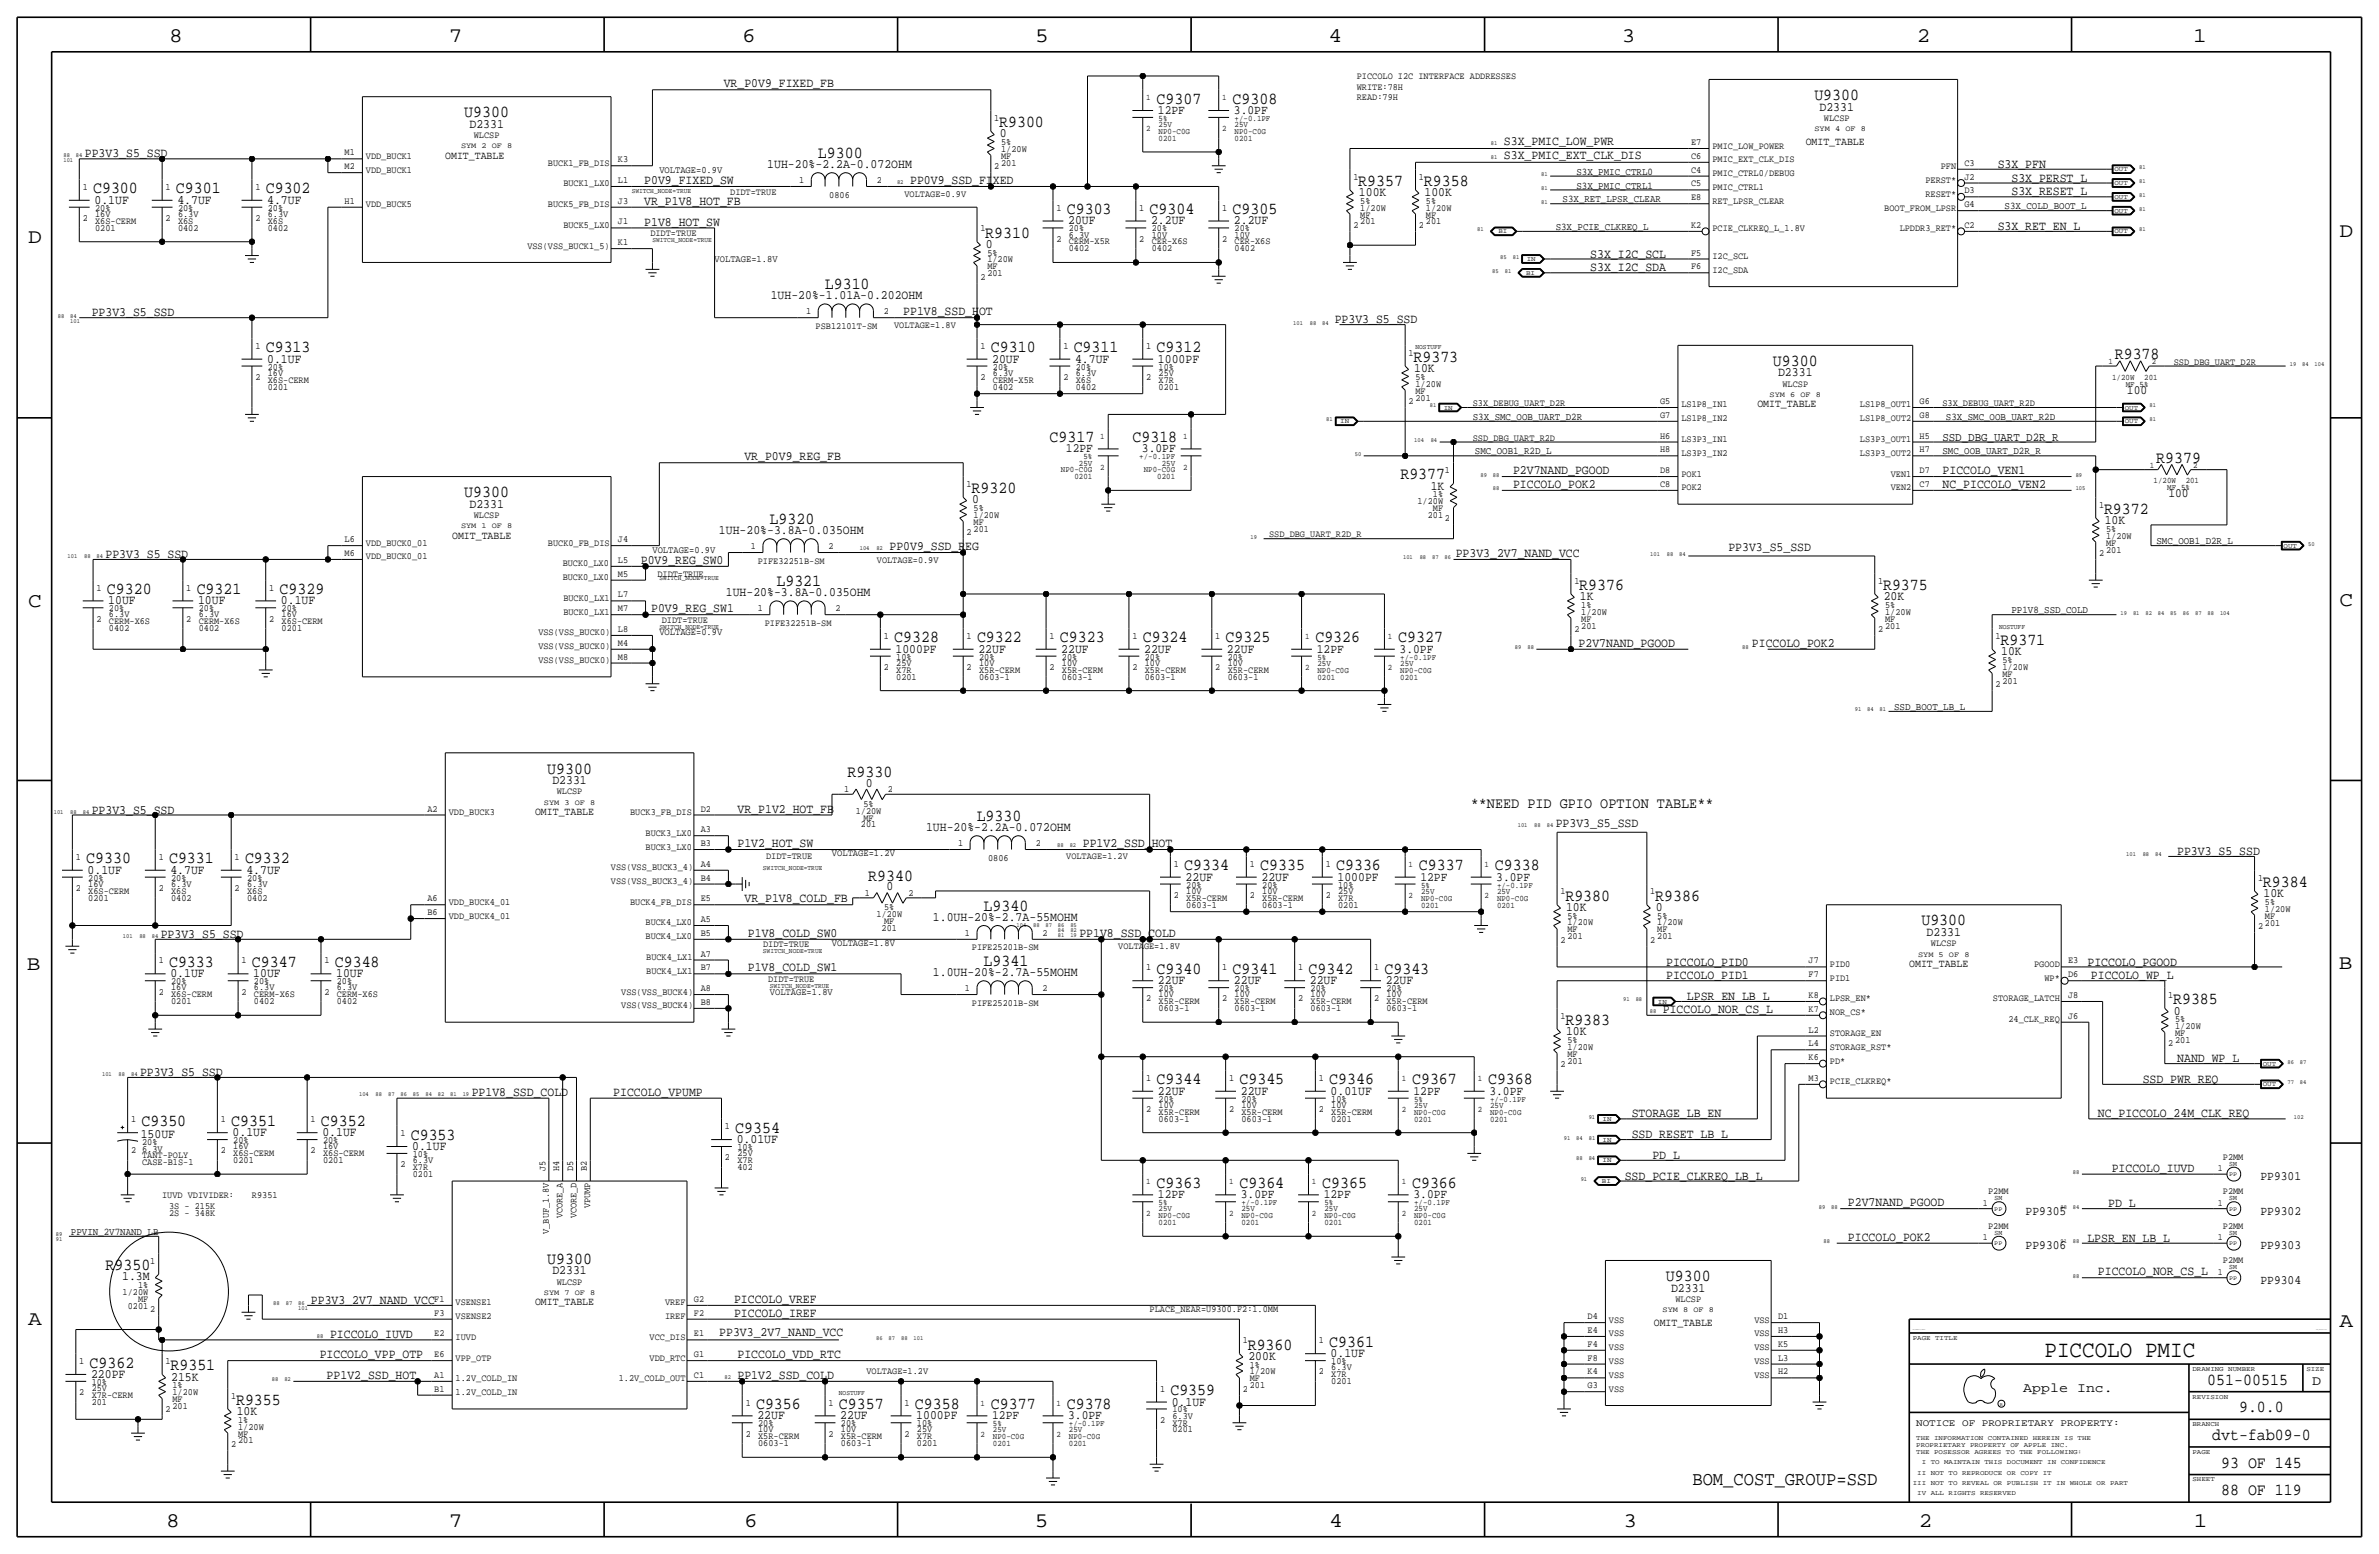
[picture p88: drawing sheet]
<svg xmlns="http://www.w3.org/2000/svg" width="875mm" height="572mm" viewBox="0 0 875 572" stroke-linecap="round" stroke-linejoin="round" font-family="sans-serif">
<defs><g id="words">
<text font-size="8.6" x="752" y="499.1">PICCOLO PMIC</text>
<g font-size="7.6">
<text x="62.2" y="15.5">8</text>
<text x="165" y="15.5">7</text>
<text x="273" y="15.5">6</text>
<text x="380.7" y="15.5">5</text>
<text x="488.6" y="15.5">4</text>
<text x="596.6" y="15.5">3</text>
<text x="705.1" y="15.5">2</text>
<text x="806.7" y="15.5">1</text>
<text x="10.4" y="89.4">D</text>
<text x="860.5" y="87.1">D</text>
<text x="10.4" y="223.3">C</text>
<text x="860.5" y="222.8">C</text>
<text x="9.8" y="356.6">B</text>
<text x="860.2" y="356.4">B</text>
<text x="10.4" y="487.4">A</text>
<text x="860.5" y="488.2">A</text>
<text x="61.2" y="561.6">8</text>
<text x="165" y="561.6">7</text>
<text x="273.8" y="561.6">6</text>
<text x="380.7" y="561.6">5</text>
<text x="488.9" y="561.6">4</text>
<text x="597.1" y="561.6">3</text>
<text x="705.8" y="561.6">2</text>
<text x="806.9" y="561.6">1</text>
</g>
<text font-size="7.1" x="622.5" y="546.1">BOM_COST_GROUP=SSD</text>
<g font-size="6.2">
<text x="425.4" y="38.1">C9307</text>
<text x="453.3" y="38.1">C9308</text>
<text x="667.3" y="36.8">U9300</text>
<text x="170.8" y="43.2">U9300</text>
<text x="367.5" y="46.7">R9300</text>
<text x="300.8" y="58.2">L9300</text>
<text x="34.2" y="71.1">C9300</text>
<text x="64.7" y="71.1">C9301</text>
<text x="97.7" y="71.1">C9302</text>
<text x="499.6" y="68.3">R9357</text>
<text x="523.7" y="68.3">R9358</text>
<text x="392.4" y="78.7">C9303</text>
<text x="422.9" y="78.7">C9304</text>
<text x="453.3" y="78.7">C9305</text>
<text x="362.4" y="87.4">R9310</text>
<text x="303.4" y="106.4">L9310</text>
<text x="97.7" y="129.5">C9313</text>
<text x="364.4" y="129.5">C9310</text>
<text x="394.9" y="129.5">C9311</text>
<text x="425.4" y="129.5">C9312</text>
<text x="519.9" y="133.1">R9373</text>
<text x="652.1" y="134.6">U9300</text>
<text x="777.8" y="132.1">R9378</text>
<text x="386" y="162.6">C9317</text>
<text x="416.5" y="162.6">C9318</text>
<text x="793.1" y="170.2">R9379</text>
<text x="515.1" y="176.3">R9377</text>
<text x="170.8" y="182.9">U9300</text>
<text x="357.3" y="181.4">R9320</text>
<text x="773.9" y="189">R9372</text>
<text x="283" y="192.8">L9320</text>
<text x="285.6" y="215.6">L9321</text>
<text x="39.3" y="218.4">C9320</text>
<text x="72.3" y="218.4">C9321</text>
<text x="102.8" y="218.4">C9329</text>
<text x="580.8" y="216.9">R9376</text>
<text x="692.6" y="216.9">R9375</text>
<text x="328.9" y="236.2">C9328</text>
<text x="359.4" y="236.2">C9322</text>
<text x="389.8" y="236.2">C9323</text>
<text x="420.3" y="236.2">C9324</text>
<text x="450.8" y="236.2">C9325</text>
<text x="483.8" y="236.2">C9326</text>
<text x="514.3" y="236.2">C9327</text>
<text x="735.8" y="237.2">R9371</text>
<text x="201.3" y="284.5">U9300</text>
<text x="311.7" y="285.8">R9330</text>
<text x="359.2" y="302">L9330</text>
<text x="31.7" y="317.5">C9330</text>
<text x="62.2" y="317.5">C9331</text>
<text x="90.1" y="317.5">C9332</text>
<text x="319.4" y="323.9">R9340</text>
<text x="435.6" y="320">C9334</text>
<text x="463.5" y="320">C9335</text>
<text x="491.4" y="320">C9336</text>
<text x="521.9" y="320">C9337</text>
<text x="549.9" y="320">C9338</text>
<text x="832.3" y="326.1">R9384</text>
<text x="361.8" y="335">L9340</text>
<text x="575.8" y="331.2">R9380</text>
<text x="608.8" y="331.2">R9386</text>
<text x="706.7" y="340.4">U9300</text>
<text x="62.2" y="355.6">C9333</text>
<text x="92.7" y="355.6">C9347</text>
<text x="123.1" y="355.6">C9348</text>
<text x="361.8" y="355.3">L9341</text>
<text x="425.4" y="358.1">C9340</text>
<text x="453.3" y="358.1">C9341</text>
<text x="481.3" y="358.1">C9342</text>
<text x="509.2" y="358.1">C9343</text>
<text x="799.3" y="369.3">R9385</text>
<text x="575.8" y="376.9">R9383</text>
<text x="425.4" y="398.8">C9344</text>
<text x="455.9" y="398.8">C9345</text>
<text x="488.9" y="398.8">C9346</text>
<text x="519.4" y="398.8">C9367</text>
<text x="547.3" y="398.8">C9368</text>
<text x="52" y="414">C9350</text>
<text x="85" y="414">C9351</text>
<text x="118.1" y="414">C9352</text>
<text x="151.1" y="419.1">C9353</text>
<text x="270.5" y="416.6">C9354</text>
<text x="425.4" y="436.9">C9363</text>
<text x="455.9" y="436.9">C9364</text>
<text x="486.4" y="436.9">C9365</text>
<text x="519.4" y="436.9">C9366</text>
<text x="38.8" y="467.1">R9350</text>
<text x="201.3" y="464.8">U9300</text>
<text x="612.7" y="471.2">U9300</text>
<text x="458.9" y="496.3">R9360</text>
<text x="488.9" y="495.3">C9361</text>
<text x="33" y="502.9">C9362</text>
<text x="62.7" y="503.9">R9351</text>
<text x="811.9" y="509.3">051-00515</text>
<text x="430.5" y="513.1">C9359</text>
<text x="86.8" y="516.6">R9355</text>
<text x="278.1" y="518.2">C9356</text>
<text x="308.6" y="518.2">C9357</text>
<text x="336.5" y="518.2">C9358</text>
<text x="364.4" y="518.2">C9377</text>
<text x="392.4" y="518.2">C9378</text>
<text x="823.6" y="519.4">9.0.0</text>
<text x="813.7" y="529.6">dvt-fab09-0</text>
<text x="817" y="539.8">93 OF 145</text>
<text x="817" y="549.9">88 OF 119</text>
</g>
<text font-size="5.6" x="541" y="297.2">**NEED PID GPIO OPTION TABLE**</text>
<g font-size="5">
<text x="850.5" y="509.3">D</text>
<text x="744.2" y="511.8">Apple Inc.</text>
</g>
<g font-size="4.7">
<text x="266.2" y="32.2">VR_P0V9_FIXED_FB</text>
<text x="425.9" y="41.9">12PF</text>
<text x="453.8" y="41.9">3.0PF</text>
<text x="669.3" y="40.6">D2331</text>
<text x="172.7" y="47">D2331</text>
<text x="367.7" y="50.5">0</text>
<text x="553.2" y="53.3">S3X_PMIC_LOW_PWR</text>
<text x="31.2" y="57.9">PP3V3_S5_SSD</text>
<text x="553.2" y="58.4">S3X_PMIC_EXT_CLK_DIS</text>
<text x="282.2" y="61.7">1UH-20%-2.2A-0.072OHM</text>
<text x="734.8" y="61.7">S3X_PFN</text>
<text x="237" y="67.7">P0V9_FIXED_SW</text>
<text x="334.8" y="67.7">PP0V9_SSD_FIXED</text>
<text x="739.8" y="66.8">S3X_PERST_L</text>
<text x="739.8" y="71.9">S3X_RESET_L</text>
<text x="34.7" y="74.9">0.1UF</text>
<text x="65.2" y="74.9">4.7UF</text>
<text x="98.2" y="74.9">4.7UF</text>
<text x="237" y="75.3">VR_P1V8_HOT_FB</text>
<text x="499.8" y="72.1">100K</text>
<text x="524" y="72.1">100K</text>
<text x="237" y="83">P1V8_HOT_SW</text>
<text x="392.9" y="82.6">20UF</text>
<text x="423.4" y="82.6">2.2UF</text>
<text x="453.8" y="82.6">2.2UF</text>
<text x="734.8" y="84.6">S3X_RET_EN_L</text>
<text x="362.7" y="91.2">0</text>
<text x="584.9" y="94.7">S3X_I2C_SCL</text>
<text x="584.9" y="99.8">S3X_I2C_SDA</text>
<text x="283.5" y="110">1UH-20%-1.01A-0.202OHM</text>
<text x="33.7" y="116.3">PP3V3_S5_SSD</text>
<text x="332.2" y="116">PP1V8_SSD_HOT</text>
<text x="490.9" y="118.9">PP3V3_S5_SSD</text>
<text x="98.2" y="133.4">0.1UF</text>
<text x="364.9" y="133.4">20UF</text>
<text x="395.4" y="133.4">4.7UF</text>
<text x="425.9" y="133.4">1000PF</text>
<text x="520.1" y="136.9">10K</text>
<text x="654" y="138.4">D2331</text>
<text x="782.3" y="144.8">100</text>
<text x="392.1" y="166.4">12PF</text>
<text x="420" y="166.4">3.0PF</text>
<text x="273.8" y="169.3">VR_P0V9_REG_FB</text>
<text x="556.5" y="179.5">PICCOLO_POK2</text>
<text x="556.5" y="174.4">P2V7NAND_PGOOD</text>
<text x="714.5" y="174.4">PICCOLO_VEN1</text>
<text x="714.5" y="179.5">NC_PICCOLO_VEN2</text>
<text x="357.6" y="185.2">0</text>
<text x="526.2" y="180.1">1K</text>
<text x="797.6" y="182.9">100</text>
<text x="172.7" y="186.7">D2331</text>
<text x="264.4" y="196.3">1UH-20%-3.8A-0.035OHM</text>
<text x="774.1" y="192.8">10K</text>
<text x="327.2" y="202.3">PP0V9_SSD_REG</text>
<text x="635.7" y="202.7">PP3V3_S5_SSD</text>
<text x="38.8" y="205.2">PP3V3_S5_SSD</text>
<text x="235.7" y="207.4">P0V9_REG_SW0</text>
<text x="535.4" y="204.7">PP3V3_2V7_NAND_VCC</text>
<text x="267" y="219.2">1UH-20%-3.8A-0.035OHM</text>
<text x="581.1" y="220.7">1K</text>
<text x="692.9" y="220.7">20K</text>
<text x="39.8" y="222.3">10UF</text>
<text x="72.8" y="222.3">10UF</text>
<text x="103.3" y="222.3">0.1UF</text>
<text x="239.5" y="225.2">P0V9_REG_SW1</text>
<text x="580.6" y="237.9">P2V7NAND_PGOOD</text>
<text x="644.4" y="237.9">PICCOLO_POK2</text>
<text x="329.4" y="240">1000PF</text>
<text x="359.9" y="240">22UF</text>
<text x="390.3" y="240">22UF</text>
<text x="420.8" y="240">22UF</text>
<text x="451.3" y="240">22UF</text>
<text x="484.3" y="240">12PF</text>
<text x="514.8" y="240">3.0PF</text>
<text x="736" y="241">10K</text>
<text x="203.2" y="288.3">D2331</text>
<text x="318.5" y="289.3">0</text>
<text x="33.7" y="299.2">PP3V3_S5_SSD</text>
<text x="271.3" y="298.9">VR_P1V2_HOT_FB</text>
<text x="340.6" y="305.6">1UH-20%-2.2A-0.072OHM</text>
<text x="572.2" y="304.3">PP3V3_S5_SSD</text>
<text x="271.3" y="311.6">P1V2_HOT_SW</text>
<text x="398.3" y="311.6">PP1V2_SSD_HOT</text>
<text x="800.8" y="314.5">PP3V3_S5_SSD</text>
<text x="32.2" y="321.3">0.1UF</text>
<text x="62.7" y="321.3">4.7UF</text>
<text x="90.6" y="321.3">4.7UF</text>
<text x="436.1" y="323.9">22UF</text>
<text x="464" y="323.9">22UF</text>
<text x="491.9" y="323.9">1000PF</text>
<text x="522.4" y="323.9">12PF</text>
<text x="550.4" y="323.9">3.0PF</text>
<text x="326.1" y="327.4">0</text>
<text x="832.6" y="329.9">10K</text>
<text x="273.8" y="331.9">VR_P1V8_COLD_FB</text>
<text x="576" y="335">10K</text>
<text x="609" y="335">0</text>
<text x="343.2" y="338.6">1.0UH-20%-2.7A-55MOHM</text>
<text x="59.1" y="344.9">PP3V3_S5_SSD</text>
<text x="275.1" y="344.6">P1V8_COLD_SW0</text>
<text x="397" y="344.6">PP1V8_SSD_COLD</text>
<text x="708.6" y="344.2">D2331</text>
<text x="62.7" y="359.4">0.1UF</text>
<text x="93.2" y="359.4">10UF</text>
<text x="123.6" y="359.4">10UF</text>
<text x="275.1" y="357.3">P1V8_COLD_SW1</text>
<text x="343.2" y="358.9">1.0UH-20%-2.7A-55MOHM</text>
<text x="612.8" y="355.1">PICCOLO_PID0</text>
<text x="767.8" y="355.1">PICCOLO_PGOOD</text>
<text x="425.9" y="362">22UF</text>
<text x="453.8" y="362">22UF</text>
<text x="481.8" y="362">22UF</text>
<text x="509.7" y="362">22UF</text>
<text x="612.8" y="360.2">PICCOLO_PID1</text>
<text x="769.1" y="360.2">PICCOLO_WP_L</text>
<text x="620.5" y="367.8">LPSR_EN_LB_L</text>
<text x="611.6" y="372.5">PICCOLO_NOR_CS_L</text>
<text x="799.5" y="373.1">0</text>
<text x="576" y="380.7">10K</text>
<text x="51.5" y="395.7">PP3V3_S5_SSD</text>
<text x="800.8" y="390.7">NAND_WP_L</text>
<text x="788.1" y="398.3">SSD_PWR_REQ</text>
<text x="173.5" y="403">PP1V8_SSD_COLD</text>
<text x="225.6" y="403">PICCOLO_VPUMP</text>
<text x="425.9" y="402.6">22UF</text>
<text x="456.4" y="402.6">22UF</text>
<text x="489.4" y="402.6">0.01UF</text>
<text x="519.9" y="402.6">12PF</text>
<text x="547.8" y="402.6">3.0PF</text>
<text x="600.2" y="411">STORAGE_LB_EN</text>
<text x="771.6" y="411">NC_PICCOLO_24M_CLK_REQ</text>
<text x="51.8" y="418.3">150UF</text>
<text x="85.5" y="417.8">0.1UF</text>
<text x="118.6" y="417.8">0.1UF</text>
<text x="600.2" y="418.6">SSD_RESET_LB_L</text>
<text x="151.6" y="422.9">0.1UF</text>
<text x="271" y="420.4">0.01UF</text>
<text x="607.8" y="426.2">PD_L</text>
<text x="776.7" y="430.9">PICCOLO_IUVD</text>
<text x="597.6" y="433.8">SSD_PCIE_CLKREQ_LB_L</text>
<text x="831.4" y="434.1">PP9301</text>
<text x="425.9" y="440.7">12PF</text>
<text x="456.4" y="440.7">3.0PF</text>
<text x="486.9" y="440.7">12PF</text>
<text x="519.9" y="440.7">3.0PF</text>
<text x="679.7" y="443.6">P2V7NAND_PGOOD</text>
<text x="775.4" y="444">PD_L</text>
<text x="745.1" y="446.8">PP9305</text>
<text x="831.4" y="446.8">PP9302</text>
<text x="679.7" y="456.3">PICCOLO_POK2</text>
<text x="745.1" y="459.5">PP9306</text>
<text x="767.8" y="456.7">LPSR_EN_LB_L</text>
<text x="831.4" y="459.5">PP9303</text>
<text x="44.9" y="470.9">1.3M</text>
<text x="203.2" y="468.6">D2331</text>
<text x="771.6" y="469">PICCOLO_NOR_CS_L</text>
<text x="831.4" y="472.2">PP9304</text>
<text x="114.3" y="479.4">PP3V3_2V7_NAND_VCC</text>
<text x="270" y="479.2">PICCOLO_VREF</text>
<text x="614.6" y="475">D2331</text>
<text x="270" y="484.3">PICCOLO_IREF</text>
<text x="121.4" y="491.9">PICCOLO_IUVD</text>
<text x="264.6" y="491.3">PP3V3_2V7_NAND_VCC</text>
<text x="117.6" y="499.5">PICCOLO_VPP_OTP</text>
<text x="271.3" y="499.5">PICCOLO_VDD_RTC</text>
<text x="459.2" y="500.1">200K</text>
<text x="489.4" y="499.1">0.1UF</text>
<text x="33.5" y="506.7">220PF</text>
<text x="62.9" y="507.7">215K</text>
<text x="120.2" y="507.1">PP1V2_SSD_HOT</text>
<text x="271.3" y="507.1">PP1V2_SSD_COLD</text>
<text x="87.1" y="520.4">10K</text>
<text x="278.6" y="522">22UF</text>
<text x="309.1" y="522">22UF</text>
<text x="337" y="522">1000PF</text>
<text x="364.9" y="522">12PF</text>
<text x="392.9" y="522">3.0PF</text>
<text x="431" y="516.9">0.1UF</text>
</g>
<text font-size="4.4" x="714.5" y="162.1">SSD_DBG_UART_D2R_R</text>
<g font-size="4.1">
<text x="664.2" y="53.3">OMIT_TABLE</text>
<text x="163.8" y="58.4">OMIT_TABLE</text>
<text x="646.4" y="149.9">OMIT_TABLE</text>
<text x="166.3" y="198.1">OMIT_TABLE</text>
<text x="196.8" y="299.7">OMIT_TABLE</text>
<text x="702.3" y="355.6">OMIT_TABLE</text>
<text x="196.8" y="480.1">OMIT_TABLE</text>
<text x="608.3" y="487.7">OMIT_TABLE</text>
</g>
<g font-size="3.8">
<text x="579.8" y="64.3">S3X_PMIC_CTRL0</text>
<text x="579.8" y="69.3">S3X_PMIC_CTRL1</text>
<text x="574.8" y="74.4">S3X_RET_LPSR_CLEAR</text>
<text x="737.3" y="77">S3X_COLD_BOOT_L</text>
<text x="572.2" y="84.6">S3X_PCIE_CLKREQ_L</text>
<text x="541.7" y="154.4">S3X_SMC_OOB_UART_D2R</text>
<text x="715.7" y="154.4">S3X_SMC_OOB_UART_R2D</text>
<text x="542.5" y="167.1">SMC_OOB1_R2D_L</text>
<text x="714.5" y="167.1">SMC_OOB_UART_D2R_R</text>
<text x="793.2" y="200.2">SMC_OOB1_D2R_L</text>
<text x="739.9" y="225.6">PP1V8_SSD_COLD</text>
<text x="696.7" y="261.1">SSD_BOOT_LB_L</text>
<text x="26.1" y="454.2">PPVIN_2V7NAND_LB</text>
</g>
<text font-size="3.7" x="704.8" y="524.5">NOTICE OF PROPRIETARY PROPERTY:</text>
<g font-size="3.6">
<text x="242.5" y="63.5">VOLTAGE=0.9V</text>
<text x="262.8" y="96.5">VOLTAGE=1.8V</text>
<text x="240" y="203.2">VOLTAGE=0.9V</text>
<text x="242.5" y="233.7">VOLTAGE=0.9V</text>
<text x="306" y="315">VOLTAGE=1.2V</text>
<text x="306" y="348">VOLTAGE=1.8V</text>
<text x="283.2" y="365.8">VOLTAGE=1.8V</text>
</g>
<g font-size="3.5">
<text x="499.1" y="29.2">PICCOLO I2C INTERFACE ADDRESSES</text>
<text x="499.1" y="33">WRITE:78H</text>
<text x="499.1" y="36.8">READ:79H</text>
<text x="365.7" y="44.5">1</text>
<text x="670.9" y="44.5">WLCSP</text>
<text x="174.3" y="50.8">WLCSP</text>
<text x="368.2" y="53.3">5%</text>
<text x="622" y="53.3">E7</text>
<text x="126.7" y="57.1">M1</text>
<text x="134.6" y="58.4">VDD_BUCK1</text>
<text x="227.3" y="59.7">K3</text>
<text x="368.2" y="58.4">MF</text>
<text x="368.2" y="55.9">1/20W</text>
<text x="622" y="58.4">C6</text>
<text x="629.9" y="59.7">PMIC_EXT_CLK_DIS</text>
<text x="629.9" y="54.6">PMIC_LOW_POWER</text>
<text x="126.7" y="62.2">M2</text>
<text x="134.6" y="63.5">VDD_BUCK1</text>
<text x="201.5" y="61">BUCK1_FB_DIS</text>
<text x="365.7" y="62.2">2</text>
<text x="368.2" y="61">201</text>
<text x="622" y="63.5">C4</text>
<text x="629.9" y="64.8">PMIC_CTRL0/DEBUG</text>
<text x="713.9" y="62.2">PFN</text>
<text x="722.6" y="61">C3</text>
<text x="30.4" y="69.9">1</text>
<text x="60.9" y="69.9">1</text>
<text x="93.9" y="69.9">1</text>
<text x="207.2" y="68.6">BUCK1_LX0</text>
<text x="227.3" y="67.3">L1</text>
<text x="268.6" y="71.8">DIDT=TRUE</text>
<text x="294" y="67.3">1</text>
<text x="322.5" y="67.3">2</text>
<text x="497.8" y="66">1</text>
<text x="521.9" y="66">1</text>
<text x="622" y="68.6">C5</text>
<text x="629.9" y="69.9">PMIC_CTRL1</text>
<text x="708.2" y="67.3">PERST*</text>
<text x="722.6" y="66">J2</text>
<text x="722.6" y="71.1">D3</text>
<text x="35" y="77.5">20%</text>
<text x="65.5" y="77.5">20%</text>
<text x="98.5" y="77.5">20%</text>
<text x="126.7" y="74.9">H1</text>
<text x="134.6" y="76.2">VDD_BUCK5</text>
<text x="201.5" y="76.2">BUCK5_FB_DIS</text>
<text x="227.3" y="74.9">J3</text>
<text x="305" y="72.6">0806</text>
<text x="332.7" y="72.4">VOLTAGE=0.9V</text>
<text x="388.6" y="77.5">1</text>
<text x="419" y="77.5">1</text>
<text x="449.5" y="77.5">1</text>
<text x="500.3" y="77.5">1/20W</text>
<text x="500.3" y="74.9">5%</text>
<text x="524.5" y="74.9">5%</text>
<text x="524.5" y="77.5">1/20W</text>
<text x="622" y="73.7">E8</text>
<text x="629.9" y="74.9">RET_LPSR_CLEAR</text>
<text x="693.1" y="77.5">BOOT_FROM_LPSR</text>
<text x="708.2" y="72.4">RESET*</text>
<text x="722.6" y="76.2">G4</text>
<text x="30.4" y="81.3">2</text>
<text x="35" y="82.3">X6S-CERM</text>
<text x="35" y="79.8">16V</text>
<text x="60.9" y="81.3">2</text>
<text x="65.5" y="82.3">X6S</text>
<text x="65.5" y="79.8">6.3V</text>
<text x="93.9" y="81.3">2</text>
<text x="98.5" y="82.3">X6S</text>
<text x="98.5" y="79.8">6.3V</text>
<text x="207.2" y="83.8">BUCK5_LX0</text>
<text x="227.3" y="82.5">J1</text>
<text x="497.8" y="83.8">2</text>
<text x="500.3" y="80">MF</text>
<text x="500.3" y="82.5">201</text>
<text x="521.9" y="83.8">2</text>
<text x="524.5" y="82.5">201</text>
<text x="524.5" y="80">MF</text>
<text x="622" y="83.8">K2</text>
<text x="722.6" y="83.8">C2</text>
<text x="35" y="84.8">0201</text>
<text x="65.5" y="84.8">0402</text>
<text x="98.5" y="84.8">0402</text>
<text x="239.2" y="86.7">DIDT=TRUE</text>
<text x="360.6" y="85.1">1</text>
<text x="388.6" y="88.9">2</text>
<text x="393.1" y="87.4">6.3V</text>
<text x="393.1" y="89.9">CERM-X5R</text>
<text x="393.1" y="85.1">20%</text>
<text x="419" y="88.9">2</text>
<text x="423.6" y="89.9">CER-X6S</text>
<text x="423.6" y="87.4">10V</text>
<text x="423.6" y="85.1">20%</text>
<text x="449.5" y="88.9">2</text>
<text x="454.1" y="89.9">CER-X6S</text>
<text x="454.1" y="87.4">10V</text>
<text x="454.1" y="85.1">20%</text>
<text x="629.9" y="85.1">PCIE_CLKREQ_L_1.8V</text>
<text x="698.7" y="85.1">LPDDR3_RET*</text>
<text x="194" y="91.4">VSS(VSS_BUCK1_5)</text>
<text x="227.3" y="90.2">K1</text>
<text x="363.2" y="94">5%</text>
<text x="393.1" y="92.5">0402</text>
<text x="423.6" y="92.5">0402</text>
<text x="454.1" y="92.5">0402</text>
<text x="622" y="94">F5</text>
<text x="629.9" y="95.2">I2C_SCL</text>
<text x="363.2" y="96.5">1/20W</text>
<text x="363.2" y="101.6">201</text>
<text x="363.2" y="99.1">MF</text>
<text x="622" y="99.1">F6</text>
<text x="629.9" y="100.3">I2C_SDA</text>
<text x="360.6" y="102.9">2</text>
<text x="296.5" y="115.6">1</text>
<text x="325.1" y="115.6">2</text>
<text x="300" y="120.9">PSB12101T-SM</text>
<text x="328.9" y="120.6">VOLTAGE=1.8V</text>
<text x="93.9" y="128.3">1</text>
<text x="360.6" y="128.3">1</text>
<text x="391.1" y="128.3">1</text>
<text x="421.6" y="128.3">1</text>
<text x="518.1" y="130.8">1</text>
<text x="98.5" y="135.9">20%</text>
<text x="365.2" y="135.9">20%</text>
<text x="395.7" y="135.9">20%</text>
<text x="426.2" y="135.9">10%</text>
<text x="799.5" y="134.1">SSD_DBG_UART_D2R</text>
<text x="93.9" y="139.7">2</text>
<text x="98.5" y="143.3">0201</text>
<text x="98.5" y="138.2">16V</text>
<text x="98.5" y="140.7">X6S-CERM</text>
<text x="360.6" y="139.7">2</text>
<text x="365.2" y="143.3">0402</text>
<text x="365.2" y="138.2">6.3V</text>
<text x="365.2" y="140.7">CERM-X5R</text>
<text x="391.1" y="139.7">2</text>
<text x="395.7" y="143.3">0402</text>
<text x="395.7" y="138.2">6.3V</text>
<text x="395.7" y="140.7">X6S</text>
<text x="421.6" y="139.7">2</text>
<text x="426.2" y="138.2">25V</text>
<text x="426.2" y="140.7">X7R</text>
<text x="426.2" y="143.3">0201</text>
<text x="520.6" y="139.7">5%</text>
<text x="520.6" y="142.2">1/20W</text>
<text x="655.6" y="142.2">WLCSP</text>
<text x="518.1" y="148.6">2</text>
<text x="520.6" y="144.8">MF</text>
<text x="520.6" y="147.3">201</text>
<text x="541.7" y="149.4">S3X_DEBUG_UART_D2R</text>
<text x="610.6" y="148.6">G5</text>
<text x="618.4" y="149.9">LS1P8_IN1</text>
<text x="684.1" y="149.9">LS1P8_OUT1</text>
<text x="706.1" y="148.6">G6</text>
<text x="714.4" y="149.4">S3X_DEBUG_UART_R2D</text>
<text x="610.6" y="153.7">G7</text>
<text x="618.4" y="154.9">LS1P8_IN2</text>
<text x="684.1" y="154.9">LS1P8_OUT2</text>
<text x="706.1" y="153.7">G8</text>
<text x="610.6" y="161.3">H6</text>
<text x="706.1" y="161.3">H5</text>
<text x="541.7" y="162.1">SSD_DBG_UART_R2D</text>
<text x="610.6" y="166.4">H8</text>
<text x="618.4" y="162.6">LS3P3_IN1</text>
<text x="618.4" y="167.6">LS3P3_IN2</text>
<text x="684.1" y="162.6">LS3P3_OUT1</text>
<text x="684.1" y="167.6">LS3P3_OUT2</text>
<text x="706.1" y="166.4">H7</text>
<text x="531.5" y="174">1</text>
<text x="610.6" y="174">D8</text>
<text x="706.1" y="174">D7</text>
<text x="355.5" y="179.1">1</text>
<text x="610.6" y="179.1">C8</text>
<text x="618.4" y="175.3">POK1</text>
<text x="695.5" y="175.3">VEN1</text>
<text x="706.1" y="179.1">C7</text>
<text x="521.4" y="185.4">1/20W</text>
<text x="527" y="182.9">1%</text>
<text x="618.4" y="180.3">POK2</text>
<text x="695.5" y="180.3">VEN2</text>
<text x="174.3" y="190.5">WLCSP</text>
<text x="358.1" y="188">5%</text>
<text x="358.1" y="190.5">1/20W</text>
<text x="525.1" y="190.5">201</text>
<text x="527" y="188">MF</text>
<text x="531.5" y="191.8">2</text>
<text x="772.1" y="186.7">1</text>
<text x="355.5" y="196.9">2</text>
<text x="358.1" y="193">MF</text>
<text x="358.1" y="195.6">201</text>
<text x="466.8" y="197.6">SSD_DBG_UART_R2D_R</text>
<text x="774.6" y="195.6">5%</text>
<text x="126.7" y="199.4">L6</text>
<text x="134.6" y="200.7">VDD_BUCK0_01</text>
<text x="201.5" y="200.7">BUCK0_FB_DIS</text>
<text x="227.3" y="199.4">J4</text>
<text x="276.2" y="201.9">1</text>
<text x="304.7" y="201.9">2</text>
<text x="774.6" y="198.1">1/20W</text>
<text x="774.6" y="203.2">201</text>
<text x="774.6" y="200.7">MF</text>
<text x="126.7" y="204.5">M6</text>
<text x="134.6" y="205.7">VDD_BUCK0_01</text>
<text x="207" y="208.3">BUCK0_LX0</text>
<text x="227.3" y="207">L5</text>
<text x="278.7" y="207.3">PIFE32251B-SM</text>
<text x="322.5" y="207">VOLTAGE=0.9V</text>
<text x="772.1" y="204.5">2</text>
<text x="207" y="213.4">BUCK0_LX0</text>
<text x="227.3" y="212.1">M5</text>
<text x="241.8" y="212">DIDT=TRUE</text>
<text x="579.1" y="214.6">1</text>
<text x="690.8" y="214.6">1</text>
<text x="35.5" y="217.2">1</text>
<text x="68.5" y="217.2">1</text>
<text x="99" y="217.2">1</text>
<text x="207.2" y="221">BUCK0_LX1</text>
<text x="227.3" y="219.7">L7</text>
<text x="40.1" y="224.8">20%</text>
<text x="40.1" y="227.1">6.3V</text>
<text x="73.1" y="227.1">6.3V</text>
<text x="73.1" y="224.8">20%</text>
<text x="103.6" y="227.1">16V</text>
<text x="103.6" y="224.8">20%</text>
<text x="207.2" y="226.1">BUCK0_LX1</text>
<text x="227.3" y="224.8">M7</text>
<text x="278.7" y="224.8">1</text>
<text x="307.3" y="224.8">2</text>
<text x="581.6" y="226.1">1/20W</text>
<text x="581.6" y="223.5">1%</text>
<text x="693.4" y="226.1">1/20W</text>
<text x="693.4" y="223.5">5%</text>
<text x="35.5" y="228.6">2</text>
<text x="40.1" y="229.6">CERM-X6S</text>
<text x="40.1" y="232.2">0402</text>
<text x="68.5" y="228.6">2</text>
<text x="73.1" y="229.6">CERM-X6S</text>
<text x="73.1" y="232.2">0402</text>
<text x="99" y="228.6">2</text>
<text x="103.6" y="229.6">X6S-CERM</text>
<text x="103.6" y="232.2">0201</text>
<text x="198" y="233.7">VSS(VSS_BUCK0)</text>
<text x="227.3" y="232.4">L8</text>
<text x="243.4" y="229.1">DIDT=TRUE</text>
<text x="281.3" y="230.1">PIFE32251B-SM</text>
<text x="579.1" y="232.4">2</text>
<text x="581.6" y="228.6">MF</text>
<text x="581.6" y="231.1">201</text>
<text x="690.8" y="232.4">2</text>
<text x="693.4" y="231.1">201</text>
<text x="693.4" y="228.6">MF</text>
<text x="198" y="238.8">VSS(VSS_BUCK0)</text>
<text x="227.3" y="237.5">M4</text>
<text x="325.1" y="235">1</text>
<text x="355.5" y="235">1</text>
<text x="386" y="235">1</text>
<text x="416.5" y="235">1</text>
<text x="447" y="235">1</text>
<text x="734" y="235">1</text>
<text x="198" y="243.8">VSS(VSS_BUCK0)</text>
<text x="227.3" y="242.6">M8</text>
<text x="329.6" y="244.9">25V</text>
<text x="329.6" y="242.6">10%</text>
<text x="360.1" y="242.6">20%</text>
<text x="360.1" y="244.9">10V</text>
<text x="390.6" y="244.9">10V</text>
<text x="390.6" y="242.6">20%</text>
<text x="421.1" y="242.6">20%</text>
<text x="421.1" y="244.9">10V</text>
<text x="451.6" y="244.9">10V</text>
<text x="451.6" y="242.6">20%</text>
<text x="736.5" y="243.8">5%</text>
<text x="325.1" y="246.4">2</text>
<text x="329.6" y="247.4">X7R</text>
<text x="329.6" y="249.9">0201</text>
<text x="355.5" y="246.4">2</text>
<text x="360.1" y="247.4">X5R-CERM</text>
<text x="360.1" y="249.9">0603-1</text>
<text x="386" y="246.4">2</text>
<text x="390.6" y="249.9">0603-1</text>
<text x="390.6" y="247.4">X5R-CERM</text>
<text x="416.5" y="246.4">2</text>
<text x="421.1" y="247.4">X5R-CERM</text>
<text x="421.1" y="249.9">0603-1</text>
<text x="447" y="246.4">2</text>
<text x="451.6" y="247.4">X5R-CERM</text>
<text x="451.6" y="249.9">0603-1</text>
<text x="736.5" y="251.5">201</text>
<text x="736.5" y="248.9">MF</text>
<text x="736.5" y="246.4">1/20W</text>
<text x="734" y="252.7">2</text>
<text x="204.8" y="292.1">WLCSP</text>
<text x="310.5" y="291.3">1</text>
<text x="326.6" y="291.3">2</text>
<text x="157.2" y="298.5">A2</text>
<text x="165" y="299.7">VDD_BUCK3</text>
<text x="231.8" y="299.7">BUCK3_FB_DIS</text>
<text x="257.8" y="298.5">D2</text>
<text x="314.8" y="299.2">1/20W</text>
<text x="317.6" y="296.7">5%</text>
<text x="316.6" y="304.3">201</text>
<text x="317.6" y="301.8">MF</text>
<text x="237.4" y="307.3">BUCK3_LX0</text>
<text x="257.8" y="306.1">A3</text>
<text x="257.8" y="311.1">B3</text>
<text x="352.4" y="311.2">1</text>
<text x="380.9" y="311.2">2</text>
<text x="27.9" y="316.2">1</text>
<text x="58.4" y="316.2">1</text>
<text x="86.3" y="316.2">1</text>
<text x="237.4" y="312.4">BUCK3_LX0</text>
<text x="281.8" y="316">DIDT=TRUE</text>
<text x="363.5" y="316.5">0806</text>
<text x="392.2" y="316">VOLTAGE=1.2V</text>
<text x="32.5" y="323.8">20%</text>
<text x="62.9" y="323.8">20%</text>
<text x="90.9" y="323.8">20%</text>
<text x="224.7" y="320">VSS(VSS_BUCK3_4)</text>
<text x="257.8" y="318.8">A4</text>
<text x="257.8" y="323.8">B4</text>
<text x="431.7" y="318.8">1</text>
<text x="459.7" y="318.8">1</text>
<text x="487.6" y="318.8">1</text>
<text x="830.5" y="323.9">1</text>
<text x="27.9" y="327.7">2</text>
<text x="32.5" y="326.1">16V</text>
<text x="32.5" y="328.7">X6S-CERM</text>
<text x="58.4" y="327.7">2</text>
<text x="62.9" y="326.1">6.3V</text>
<text x="62.9" y="328.7">X6S</text>
<text x="86.3" y="327.7">2</text>
<text x="90.9" y="328.7">X6S</text>
<text x="90.9" y="326.1">6.3V</text>
<text x="224.7" y="325.1">VSS(VSS_BUCK3_4)</text>
<text x="318.1" y="329.4">1</text>
<text x="334.2" y="329.4">2</text>
<text x="436.3" y="326.4">20%</text>
<text x="436.3" y="328.7">10V</text>
<text x="464.3" y="328.7">10V</text>
<text x="464.3" y="326.4">20%</text>
<text x="492.2" y="328.7">25V</text>
<text x="492.2" y="326.4">10%</text>
<text x="574" y="328.9">1</text>
<text x="607" y="328.9">1</text>
<text x="32.5" y="331.2">0201</text>
<text x="62.9" y="331.2">0402</text>
<text x="90.9" y="331.2">0402</text>
<text x="157.2" y="331.5">A6</text>
<text x="165" y="332.7">VDD_BUCK4_01</text>
<text x="231.8" y="332.7">BUCK4_FB_DIS</text>
<text x="257.8" y="331.5">E5</text>
<text x="325.2" y="334.8">5%</text>
<text x="431.7" y="330.2">2</text>
<text x="436.3" y="331.2">X5R-CERM</text>
<text x="436.3" y="333.8">0603-1</text>
<text x="459.7" y="330.2">2</text>
<text x="464.3" y="331.2">X5R-CERM</text>
<text x="464.3" y="333.8">0603-1</text>
<text x="487.6" y="330.2">2</text>
<text x="492.2" y="331.2">X7R</text>
<text x="492.2" y="333.8">0201</text>
<text x="833.1" y="332.7">5%</text>
<text x="833.1" y="335.3">1/20W</text>
<text x="157.2" y="336.5">B6</text>
<text x="165" y="337.8">VDD_BUCK4_01</text>
<text x="237.4" y="340.4">BUCK4_LX0</text>
<text x="257.8" y="339.1">A5</text>
<text x="322.4" y="337.3">1/20W</text>
<text x="325.2" y="339.9">MF</text>
<text x="576.5" y="337.8">5%</text>
<text x="576.5" y="340.4">1/20W</text>
<text x="609.5" y="340.4">1/20W</text>
<text x="609.5" y="337.8">5%</text>
<text x="830.5" y="341.6">2</text>
<text x="833.1" y="340.4">201</text>
<text x="833.1" y="337.8">MF</text>
<text x="237.4" y="345.4">BUCK4_LX0</text>
<text x="257.8" y="344.2">B5</text>
<text x="324.3" y="342.4">201</text>
<text x="354.9" y="344.2">1</text>
<text x="383.5" y="344.2">2</text>
<text x="574" y="346.7">2</text>
<text x="576.5" y="342.9">MF</text>
<text x="576.5" y="345.4">201</text>
<text x="607" y="346.7">2</text>
<text x="609.5" y="342.9">MF</text>
<text x="609.5" y="345.4">201</text>
<text x="710.2" y="348">WLCSP</text>
<text x="237.7" y="353.1">BUCK4_LX1</text>
<text x="257.8" y="351.8">A7</text>
<text x="280.7" y="348.3">DIDT=TRUE</text>
<text x="357.5" y="349.5">PIFE25201B-SM</text>
<text x="411.3" y="349.1">VOLTAGE=1.8V</text>
<text x="58.4" y="354.3">1</text>
<text x="88.8" y="354.3">1</text>
<text x="119.3" y="354.3">1</text>
<text x="237.7" y="358.1">BUCK4_LX1</text>
<text x="257.8" y="356.9">B7</text>
<text x="421.6" y="356.9">1</text>
<text x="449.5" y="356.9">1</text>
<text x="477.5" y="356.9">1</text>
<text x="505.4" y="356.9">1</text>
<text x="665.2" y="354.3">J7</text>
<text x="665.2" y="359.4">F7</text>
<text x="673" y="355.6">PID0</text>
<text x="748.2" y="355.6">PGOOD</text>
<text x="760.7" y="354.3">E3</text>
<text x="760.7" y="359.4">D6</text>
<text x="58.4" y="365.8">2</text>
<text x="62.9" y="364.2">16V</text>
<text x="62.9" y="361.9">20%</text>
<text x="88.8" y="365.8">2</text>
<text x="93.4" y="364.2">6.3V</text>
<text x="93.4" y="361.9">20%</text>
<text x="119.3" y="365.8">2</text>
<text x="123.9" y="364.2">6.3V</text>
<text x="123.9" y="362">20%</text>
<text x="228.5" y="365.8">VSS(VSS_BUCK4)</text>
<text x="257.8" y="364.5">A8</text>
<text x="282.5" y="361">DIDT=TRUE</text>
<text x="354.9" y="364.5">1</text>
<text x="383.5" y="364.5">2</text>
<text x="426.2" y="364.5">20%</text>
<text x="454.1" y="364.5">20%</text>
<text x="482" y="364.5">20%</text>
<text x="510" y="364.5">20%</text>
<text x="673" y="360.7">PID1</text>
<text x="752" y="360.7">WP*</text>
<text x="62.9" y="366.8">X6S-CERM</text>
<text x="62.9" y="369.3">0201</text>
<text x="93.4" y="369.3">0402</text>
<text x="93.4" y="366.8">CERM-X6S</text>
<text x="123.9" y="369.3">0402</text>
<text x="123.9" y="366.8">CERM-X6S</text>
<text x="228.5" y="370.8">VSS(VSS_BUCK4)</text>
<text x="257.8" y="369.6">B8</text>
<text x="357.5" y="369.8">PIFE25201B-SM</text>
<text x="421.6" y="368.3">2</text>
<text x="426.2" y="366.8">10V</text>
<text x="426.2" y="369.3">X5R-CERM</text>
<text x="426.2" y="371.9">0603-1</text>
<text x="449.5" y="368.3">2</text>
<text x="454.1" y="366.8">10V</text>
<text x="454.1" y="369.3">X5R-CERM</text>
<text x="454.1" y="371.9">0603-1</text>
<text x="477.5" y="368.3">2</text>
<text x="482" y="366.8">10V</text>
<text x="482" y="369.3">X5R-CERM</text>
<text x="482" y="371.9">0603-1</text>
<text x="505.4" y="368.3">2</text>
<text x="510" y="366.8">10V</text>
<text x="510" y="369.3">X5R-CERM</text>
<text x="510" y="371.9">0603-1</text>
<text x="665.2" y="367">K8</text>
<text x="673" y="368.3">LPSR_EN*</text>
<text x="733" y="368.3">STORAGE_LATCH</text>
<text x="760.7" y="367">J8</text>
<text x="797.5" y="367">1</text>
<text x="574" y="374.6">1</text>
<text x="665.2" y="372.1">K7</text>
<text x="673" y="373.4">NOR_CS*</text>
<text x="738.7" y="375.9">24_CLK_REQ</text>
<text x="760.7" y="374.6">J6</text>
<text x="800" y="375.9">5%</text>
<text x="576.5" y="383.5">5%</text>
<text x="665.2" y="379.7">L2</text>
<text x="673" y="381">STORAGE_EN</text>
<text x="800" y="381">MF</text>
<text x="800" y="383.5">201</text>
<text x="800" y="378.5">1/20W</text>
<text x="576.5" y="388.6">MF</text>
<text x="576.5" y="386.1">1/20W</text>
<text x="665.2" y="389.9">K6</text>
<text x="665.2" y="384.8">L4</text>
<text x="673" y="386.1">STORAGE_RST*</text>
<text x="797.5" y="384.8">2</text>
<text x="574" y="392.4">2</text>
<text x="576.5" y="391.2">201</text>
<text x="673" y="391.2">PD*</text>
<text x="421.6" y="397.5">1</text>
<text x="452.1" y="397.5">1</text>
<text x="485.1" y="397.5">1</text>
<text x="665.2" y="397.5">M3</text>
<text x="673" y="398.8">PCIE_CLKREQ*</text>
<text x="426.2" y="405.1">20%</text>
<text x="426.2" y="407.4">10V</text>
<text x="456.6" y="405.1">20%</text>
<text x="456.6" y="407.4">10V</text>
<text x="489.7" y="405.1">10%</text>
<text x="489.7" y="407.4">10V</text>
<text x="48.2" y="412.8">1</text>
<text x="81.2" y="412.8">1</text>
<text x="114.2" y="412.8">1</text>
<text x="421.6" y="408.9">2</text>
<text x="426.2" y="410">X5R-CERM</text>
<text x="426.2" y="412.5">0603-1</text>
<text x="452.1" y="408.9">2</text>
<text x="456.6" y="410">X5R-CERM</text>
<text x="456.6" y="412.5">0603-1</text>
<text x="485.1" y="408.9">2</text>
<text x="489.7" y="412.5">0201</text>
<text x="489.7" y="410">X5R-CERM</text>
<text x="147.3" y="417.8">1</text>
<text x="266.6" y="415.3">1</text>
<text x="48.2" y="424.2">2</text>
<text x="52.3" y="421.1">20%</text>
<text x="52.3" y="426">TANT-POLY</text>
<text x="52.3" y="423.7">6.3V</text>
<text x="81.2" y="424.2">2</text>
<text x="85.8" y="425.2">X6S-CERM</text>
<text x="85.8" y="420.4">20%</text>
<text x="85.8" y="422.7">16V</text>
<text x="114.2" y="424.2">2</text>
<text x="118.8" y="422.7">16V</text>
<text x="118.8" y="420.4">20%</text>
<text x="118.8" y="425.2">X6S-CERM</text>
<text x="151.8" y="425.4">10%</text>
<text x="271.2" y="425.2">25V</text>
<text x="271.2" y="422.9">10%</text>
<text x="52.3" y="428.5">CASE-B1S-1</text>
<text x="85.8" y="427.7">0201</text>
<text x="118.8" y="427.7">0201</text>
<text x="147.3" y="429.3">2</text>
<text x="151.8" y="427.7">6.3V</text>
<text x="151.8" y="430.3">X7R</text>
<text x="200.6" y="430.5" transform="rotate(-90 200.6 430.5)">J5</text>
<text x="205.7" y="430.5" transform="rotate(-90 205.7 430.5)">H4</text>
<text x="210.8" y="430.5" transform="rotate(-90 210.8 430.5)">D5</text>
<text x="215.8" y="430.5" transform="rotate(-90 215.8 430.5)">B2</text>
<text x="266.6" y="426.7">2</text>
<text x="271.2" y="430.3">402</text>
<text x="271.2" y="427.7">X7R</text>
<text x="815.7" y="430.8">1</text>
<text x="817.6" y="426.5">P2MM</text>
<text x="151.8" y="432.8">0201</text>
<text x="59.6" y="440.7">IUVD VDIVIDER:</text>
<text x="92.7" y="440.7">R9351</text>
<text x="729.4" y="443.5">1</text>
<text x="731.2" y="439.2">P2MM</text>
<text x="815.7" y="443.5">1</text>
<text x="817.6" y="439.2">P2MM</text>
<text x="62.2" y="447">2S - 348K</text>
<text x="62.2" y="444.5">3S - 215K</text>
<text x="207" y="448.1" transform="rotate(-90 207 448.1)">VCORE_A</text>
<text x="212" y="448.1" transform="rotate(-90 212 448.1)">VCORE_D</text>
<text x="217.1" y="444.3" transform="rotate(-90 217.1 444.3)">VPUMP</text>
<text x="201.9" y="453.8" transform="rotate(-90 201.9 453.8)">V_BUF_1.8V</text>
<text x="731.2" y="451.9">P2MM</text>
<text x="817.6" y="451.9">P2MM</text>
<text x="729.4" y="456.2">1</text>
<text x="815.7" y="456.2">1</text>
<text x="55.2" y="464.8">1</text>
<text x="817.6" y="464.6">P2MM</text>
<text x="50.8" y="473.7">1%</text>
<text x="204.8" y="472.4">WLCSP</text>
<text x="815.7" y="468.9">1</text>
<text x="45.1" y="476.3">1/20W</text>
<text x="50.8" y="478.8">MF</text>
<text x="159.7" y="478.8">F1</text>
<text x="255.2" y="478.8">G2</text>
<text x="616.3" y="478.8">WLCSP</text>
<text x="47" y="481.3">0201</text>
<text x="55.2" y="482.6">2</text>
<text x="159.7" y="483.9">F3</text>
<text x="167.6" y="480.1">VSENSE1</text>
<text x="167.6" y="485.1">VSENSE2</text>
<text x="244.6" y="480.1">VREF</text>
<text x="244.6" y="485.1">IREF</text>
<text x="255.2" y="483.9">F2</text>
<text x="422.9" y="482.6">PLACE_NEAR=U9300.F2:1.0MM</text>
<text x="583.9" y="485.1">D4</text>
<text x="654" y="485.1">D1</text>
<text x="159.7" y="491.5">E2</text>
<text x="255.2" y="491.5">E1</text>
<text x="583.9" y="490.2">E4</text>
<text x="591.8" y="486.4">VSS</text>
<text x="591.8" y="491.5">VSS</text>
<text x="645.3" y="491.5">VSS</text>
<text x="645.3" y="486.4">VSS</text>
<text x="654" y="490.2">H3</text>
<text x="167.6" y="492.8">IUVD</text>
<text x="238.9" y="492.8">VCC_DIS</text>
<text x="457.1" y="494">1</text>
<text x="485.1" y="494">1</text>
<text x="583.9" y="495.3">F4</text>
<text x="591.8" y="496.6">VSS</text>
<text x="645.3" y="496.6">VSS</text>
<text x="654" y="495.3">K5</text>
<text x="29.2" y="501.6">1</text>
<text x="60.9" y="501.6">1</text>
<text x="159.7" y="499.1">E6</text>
<text x="167.6" y="500.4">VPP_OTP</text>
<text x="238.9" y="500.4">VDD_RTC</text>
<text x="255.2" y="499.1">G1</text>
<text x="459.7" y="502.9">1%</text>
<text x="489.7" y="503.9">6.3V</text>
<text x="489.7" y="501.6">10%</text>
<text x="583.9" y="500.4">F8</text>
<text x="591.8" y="501.7">VSS</text>
<text x="645.3" y="501.7">VSS</text>
<text x="654" y="500.4">L3</text>
<text x="33.7" y="509.3">10%</text>
<text x="159.7" y="506.7">A1</text>
<text x="167.6" y="508">1.2V_COLD_IN</text>
<text x="227.6" y="508">1.2V_COLD_OUT</text>
<text x="255.2" y="506.7">C1</text>
<text x="318.7" y="505.5">VOLTAGE=1.2V</text>
<text x="459.7" y="505.5">1/20W</text>
<text x="459.7" y="508">MF</text>
<text x="485.1" y="505.5">2</text>
<text x="489.7" y="506.5">X7R</text>
<text x="489.7" y="509">0201</text>
<text x="583.9" y="505.5">K4</text>
<text x="591.8" y="506.7">VSS</text>
<text x="645.3" y="506.7">VSS</text>
<text x="654" y="505.5">H2</text>
<text x="29.2" y="513.1">2</text>
<text x="33.7" y="514.1">X7R-CERM</text>
<text x="33.7" y="511.6">25V</text>
<text x="63.4" y="510.5">1%</text>
<text x="63.4" y="513.1">1/20W</text>
<text x="63.4" y="515.6">MF</text>
<text x="85" y="514.4">1</text>
<text x="159.7" y="511.8">B1</text>
<text x="167.6" y="513.1">1.2V_COLD_IN</text>
<text x="426.7" y="511.8">1</text>
<text x="457.1" y="511.8">2</text>
<text x="459.7" y="510.5">201</text>
<text x="583.9" y="510.5">G3</text>
<text x="591.8" y="511.8">VSS</text>
<text x="33.7" y="516.6">201</text>
<text x="60.9" y="519.4">2</text>
<text x="63.4" y="518.2">201</text>
<text x="274.3" y="516.9">1</text>
<text x="304.7" y="516.9">1</text>
<text x="332.7" y="516.9">1</text>
<text x="431.2" y="521.7">6.3V</text>
<text x="431.2" y="519.4">10%</text>
<text x="87.6" y="525.8">1/20W</text>
<text x="87.6" y="523.2">1%</text>
<text x="278.8" y="524.5">20%</text>
<text x="278.8" y="526.8">10V</text>
<text x="309.3" y="526.8">10V</text>
<text x="309.3" y="524.5">20%</text>
<text x="337.3" y="526.8">25V</text>
<text x="337.3" y="524.5">10%</text>
<text x="426.7" y="523.2">2</text>
<text x="431.2" y="524.3">X7R</text>
<text x="431.2" y="526.8">0201</text>
<text x="85" y="532.1">2</text>
<text x="87.6" y="530.9">201</text>
<text x="87.6" y="528.3">MF</text>
<text x="274.3" y="528.3">2</text>
<text x="278.8" y="529.3">X5R-CERM</text>
<text x="278.8" y="531.9">0603-1</text>
<text x="304.7" y="528.3">2</text>
<text x="309.3" y="529.3">X5R-CERM</text>
<text x="309.3" y="531.9">0603-1</text>
<text x="332.7" y="528.3">2</text>
<text x="337.3" y="529.3">X7R</text>
<text x="337.3" y="531.9">0201</text>
</g>
<g font-size="3.1">
<text x="421.6" y="36.8">1</text>
<text x="449.5" y="36.8">1</text>
<text x="426.2" y="44.5">5%</text>
<text x="426.2" y="46.7">25V</text>
<text x="454.1" y="46.7">25V</text>
<text x="454.1" y="44.4">+/-0.1PF</text>
<text x="421.6" y="48.3">2</text>
<text x="426.2" y="49.3">NP0-C0G</text>
<text x="426.2" y="51.8">0201</text>
<text x="449.5" y="48.3">2</text>
<text x="454.1" y="49.3">NP0-C0G</text>
<text x="454.1" y="51.8">0201</text>
<text x="775.5" y="133.9">1</text>
<text x="791.4" y="133.9">2</text>
<text x="776.9" y="139.7">1/20W</text>
<text x="781.9" y="142.2">MF 5%</text>
<text x="788.7" y="139.7">201</text>
<text x="404.7" y="161.3">1</text>
<text x="435.2" y="161.3">1</text>
<text x="390.2" y="173.7">NP0-C0G</text>
<text x="396.8" y="171.2">25V</text>
<text x="398.5" y="168.9">5%</text>
<text x="404.7" y="172.7">2</text>
<text x="419.1" y="168.9">+/-0.1PF</text>
<text x="420.7" y="173.7">NP0-C0G</text>
<text x="427.3" y="171.2">25V</text>
<text x="435.2" y="172.7">2</text>
<text x="790.8" y="172">1</text>
<text x="806.7" y="172">2</text>
<text x="395.2" y="176.3">0201</text>
<text x="425.7" y="176.3">0201</text>
<text x="792.1" y="177.8">1/20W</text>
<text x="803.9" y="177.8">201</text>
<text x="797.1" y="180.3">MF 5%</text>
<text x="480" y="235">1</text>
<text x="510.5" y="235">1</text>
<text x="484.6" y="244.9">25V</text>
<text x="484.6" y="242.6">5%</text>
<text x="515.1" y="242.6">+/-0.1PF</text>
<text x="515.1" y="244.9">25V</text>
<text x="480" y="246.4">2</text>
<text x="484.6" y="249.9">0201</text>
<text x="484.6" y="247.4">NP0-C0G</text>
<text x="510.5" y="246.4">2</text>
<text x="515.1" y="247.4">NP0-C0G</text>
<text x="515.1" y="249.9">0201</text>
<text x="518.1" y="318.8">1</text>
<text x="546" y="318.8">1</text>
<text x="522.7" y="326.4">5%</text>
<text x="522.7" y="328.7">25V</text>
<text x="550.6" y="326.4">+/-0.1PF</text>
<text x="550.6" y="328.7">25V</text>
<text x="518.1" y="330.2">2</text>
<text x="522.7" y="331.2">NP0-C0G</text>
<text x="522.7" y="333.8">0201</text>
<text x="546" y="330.2">2</text>
<text x="550.6" y="331.2">NP0-C0G</text>
<text x="550.6" y="333.8">0201</text>
<text x="515.6" y="397.5">1</text>
<text x="543.5" y="397.5">1</text>
<text x="520.1" y="405.1">5%</text>
<text x="520.1" y="407.4">25V</text>
<text x="548.1" y="405.1">+/-0.1PF</text>
<text x="548.1" y="407.4">25V</text>
<text x="515.6" y="408.9">2</text>
<text x="520.1" y="410">NP0-C0G</text>
<text x="520.1" y="412.5">0201</text>
<text x="543.5" y="408.9">2</text>
<text x="548.1" y="412.5">0201</text>
<text x="548.1" y="410">NP0-C0G</text>
<text x="421.6" y="435.6">1</text>
<text x="452.1" y="435.6">1</text>
<text x="482.5" y="435.6">1</text>
<text x="515.6" y="435.6">1</text>
<text x="426.2" y="443.2">5%</text>
<text x="456.6" y="443.2">+/-0.1PF</text>
<text x="487.1" y="443.2">5%</text>
<text x="520.1" y="443.2">+/-0.1PF</text>
<text x="421.6" y="447">2</text>
<text x="426.2" y="448.1">NP0-C0G</text>
<text x="426.2" y="445.5">25V</text>
<text x="452.1" y="447">2</text>
<text x="456.6" y="448.1">NP0-C0G</text>
<text x="456.6" y="445.5">25V</text>
<text x="482.5" y="447">2</text>
<text x="487.1" y="445.5">25V</text>
<text x="487.1" y="448.1">NP0-C0G</text>
<text x="515.6" y="447">2</text>
<text x="520.1" y="448.1">NP0-C0G</text>
<text x="520.1" y="445.5">25V</text>
<text x="426.2" y="450.6">0201</text>
<text x="456.6" y="450.6">0201</text>
<text x="487.1" y="450.6">0201</text>
<text x="520.1" y="450.6">0201</text>
<text x="360.6" y="516.9">1</text>
<text x="388.6" y="516.9">1</text>
<text x="365.2" y="524.5">5%</text>
<text x="365.2" y="526.8">25V</text>
<text x="393.1" y="524.5">+/-0.1PF</text>
<text x="393.1" y="526.8">25V</text>
<text x="360.6" y="528.3">2</text>
<text x="365.2" y="529.3">NP0-C0G</text>
<text x="365.2" y="531.9">0201</text>
<text x="388.6" y="528.3">2</text>
<text x="393.1" y="529.3">NP0-C0G</text>
<text x="393.1" y="531.9">0201</text>
</g>
<g font-size="2.9">
<text x="667.4" y="48.3">SYM 4 OF 8</text>
<text x="169.6" y="54.6">SYM 2 OF 8</text>
<text x="650.9" y="146.1">SYM 6 OF 8</text>
<text x="169.6" y="194.3">SYM 1 OF 8</text>
<text x="200" y="295.9">SYM 3 OF 8</text>
<text x="705.5" y="351.8">SYM 5 OF 8</text>
<text x="200" y="476.2">SYM 7 OF 8</text>
<text x="611.5" y="482.6">SYM 8 OF 8</text>
</g>
<g font-size="2.6">
<text x="232.4" y="71.1">SWITCH_NODE=TRUE</text>
<text x="240" y="88.9">SWITCH_NODE=TRUE</text>
<text x="520.6" y="128.3">NOSTUFF</text>
<text x="242.5" y="213.4">SWITCH_NODE=TRUE</text>
<text x="242.5" y="231.1">SWITCH_NODE=TRUE</text>
<text x="735.3" y="231.1">NOSTUFF</text>
<text x="280.6" y="320">SWITCH_NODE=TRUE</text>
<text x="280.6" y="350.5">SWITCH_NODE=TRUE</text>
<text x="283.2" y="363.2">SWITCH_NODE=TRUE</text>
<text x="820" y="428.8">SM</text>
<text x="733.6" y="441.5">SM</text>
<text x="820" y="441.5">SM</text>
<text x="733.6" y="454.2">SM</text>
<text x="820" y="454.2">SM</text>
<text x="820" y="466.9">SM</text>
<text x="308.6" y="513.1">NOSTUFF</text>
</g>
<g font-size="2.5">
<text x="777.7" y="63">OUT</text>
<text x="777.7" y="68.1">OUT</text>
<text x="777.7" y="73.2">OUT</text>
<text x="777.7" y="78.2">OUT</text>
<text x="551.1" y="85.9">BI</text>
<text x="777.7" y="85.9">OUT</text>
<text x="561.3" y="101.1">BI</text>
<text x="561.5" y="96">IN</text>
<text x="493" y="155.7">IN</text>
<text x="531.1" y="150.6">IN</text>
<text x="781.5" y="155.7">OUT</text>
<text x="781.5" y="150.6">OUT</text>
<text x="839.9" y="201.4">OUT</text>
<text x="609.8" y="369.1">IN</text>
<text x="832.3" y="391.9">OUT</text>
<text x="832.3" y="399.5">OUT</text>
<text x="589.5" y="412.2">IN</text>
<text x="589.5" y="419.9">IN</text>
<text x="589.5" y="427.5">IN</text>
<text x="589.2" y="435.1">BI</text>
<text x="703.5" y="492.8">PAGE TITLE</text>
<text x="806.4" y="504.2">DRAWING NUMBER</text>
<text x="848.3" y="504.2">SIZE</text>
<text x="806.4" y="514.4">REVISION</text>
<text x="806.4" y="524.5">BRANCH</text>
<text x="704.8" y="532.1">PROPRIETARY PROPERTY OF APPLE INC.</text>
<text x="704.8" y="529.6">THE INFORMATION CONTAINED HEREIN IS THE</text>
<text x="704.8" y="534.7">THE POSESSOR AGREES TO THE FOLLOWING:</text>
<text x="706.8" y="538.5">I TO MAINTAIN THIS DOCUMENT IN CONFIDENCE</text>
<text x="806.4" y="534.7">PAGE</text>
<text x="705.2" y="542.3">II NOT TO REPRODUCE OR COPY IT</text>
<text x="806.4" y="544.8">SHEET</text>
<text x="703.5" y="546.1">III NOT TO REVEAL OR PUBLISH IT IN WHOLE OR PART</text>
<text x="705.2" y="549.9">IV ALL RIGHTS RESERVED</text>
</g>
<g font-size="2.3">
<text x="548.3" y="53.3">81</text>
<text x="23.3" y="57.9">88</text>
<text x="23.3" y="59.7">101</text>
<text x="27.9" y="57.9">84</text>
<text x="548.3" y="58.4">81</text>
<text x="566.9" y="64.8">81</text>
<text x="786.8" y="62.2">81</text>
<text x="329.9" y="67.7">82</text>
<text x="566.9" y="69.8">81</text>
<text x="786.8" y="67.3">81</text>
<text x="566.9" y="74.9">81</text>
<text x="786.8" y="77.5">81</text>
<text x="786.8" y="72.4">81</text>
<text x="543.3" y="85.1">81</text>
<text x="786.8" y="85.1">81</text>
<text x="551.8" y="95.2">85</text>
<text x="556.4" y="95.2">81</text>
<text x="548.9" y="100.3">85</text>
<text x="553.5" y="100.3">81</text>
<text x="21.3" y="116.8">88</text>
<text x="25.9" y="116.8">84</text>
<text x="25.9" y="118.7">101</text>
<text x="475.7" y="119.4">101</text>
<text x="481.8" y="119.4">88</text>
<text x="486.4" y="119.4">84</text>
<text x="842.2" y="134.6">19</text>
<text x="846.8" y="134.6">84</text>
<text x="851.4" y="134.6">104</text>
<text x="525.9" y="149.9">81</text>
<text x="790.6" y="149.9">81</text>
<text x="487.8" y="154.9">81</text>
<text x="790.6" y="154.9">81</text>
<text x="498.3" y="167.6">50</text>
<text x="520.1" y="162.6">104</text>
<text x="526.2" y="162.6">84</text>
<text x="544.5" y="175.3">89</text>
<text x="549.1" y="175.3">88</text>
<text x="763.5" y="175.3">89</text>
<text x="549.1" y="180.3">88</text>
<text x="763.5" y="180.3">105</text>
<text x="316.2" y="202.3">104</text>
<text x="322.3" y="202.3">82</text>
<text x="459.9" y="198.1">19</text>
<text x="849" y="200.7">50</text>
<text x="24.8" y="205.2">101</text>
<text x="30.9" y="205.2">88</text>
<text x="35.5" y="205.2">84</text>
<text x="516.1" y="205.7">101</text>
<text x="522.2" y="205.7">88</text>
<text x="526.7" y="205.7">87</text>
<text x="531.3" y="205.7">86</text>
<text x="607" y="204.5">101</text>
<text x="613.1" y="204.5">88</text>
<text x="617.7" y="204.5">84</text>
<text x="780" y="226.1">19</text>
<text x="784.6" y="226.1">81</text>
<text x="789.1" y="226.1">82</text>
<text x="793.7" y="226.1">84</text>
<text x="798.3" y="226.1">85</text>
<text x="802.8" y="226.1">86</text>
<text x="807.4" y="226.1">87</text>
<text x="812" y="226.1">88</text>
<text x="816.6" y="226.1">104</text>
<text x="557.2" y="238.8">89</text>
<text x="561.8" y="238.8">88</text>
<text x="640.8" y="238.8">88</text>
<text x="682.2" y="261.6">91</text>
<text x="686.8" y="261.6">84</text>
<text x="691.3" y="261.6">81</text>
<text x="19.8" y="299.2">101</text>
<text x="25.9" y="299.2">88</text>
<text x="30.4" y="299.2">84</text>
<text x="558.2" y="304.3">101</text>
<text x="564.3" y="304.3">88</text>
<text x="568.9" y="304.3">84</text>
<text x="388.9" y="311.6">88</text>
<text x="393.4" y="311.6">82</text>
<text x="782" y="315">101</text>
<text x="788.1" y="315">88</text>
<text x="792.7" y="315">84</text>
<text x="373.9" y="340.9">104</text>
<text x="380" y="340.9">88</text>
<text x="384.6" y="340.9">87</text>
<text x="389.1" y="340.9">86</text>
<text x="393.7" y="340.9">85</text>
<text x="45.2" y="344.9">101</text>
<text x="51.3" y="344.9">88</text>
<text x="55.8" y="344.9">84</text>
<text x="389.1" y="342.7">84</text>
<text x="389.1" y="344.6">81</text>
<text x="393.7" y="342.7">82</text>
<text x="393.7" y="344.6">19</text>
<text x="597.1" y="368.3">91</text>
<text x="601.6" y="368.3">88</text>
<text x="606.8" y="372.5">88</text>
<text x="37.5" y="395.7">101</text>
<text x="43.6" y="395.7">88</text>
<text x="48.2" y="395.7">84</text>
<text x="841.4" y="391.2">86</text>
<text x="846" y="391.2">87</text>
<text x="841.4" y="398.8">77</text>
<text x="846" y="398.8">84</text>
<text x="132.1" y="403">104</text>
<text x="138.2" y="403">88</text>
<text x="142.7" y="403">87</text>
<text x="147.3" y="403">86</text>
<text x="151.9" y="403">85</text>
<text x="156.5" y="403">84</text>
<text x="161" y="403">82</text>
<text x="165.6" y="403">81</text>
<text x="170.2" y="403">19</text>
<text x="584.4" y="411.5">91</text>
<text x="843.7" y="411.5">102</text>
<text x="575.2" y="419.1">91</text>
<text x="579.8" y="419.1">84</text>
<text x="584.4" y="419.1">81</text>
<text x="579.8" y="426.7">88</text>
<text x="584.4" y="426.7">84</text>
<text x="762.5" y="431.8">88</text>
<text x="581.4" y="434.3">91</text>
<text x="819.9" y="432.6">PP</text>
<text x="669" y="444.5">89</text>
<text x="673.6" y="444.5">88</text>
<text x="733.5" y="445.3">PP</text>
<text x="757.9" y="444.5">88</text>
<text x="762.5" y="444.5">84</text>
<text x="819.9" y="445.3">PP</text>
<text x="20.5" y="454.7">89</text>
<text x="20.5" y="456.5">91</text>
<text x="670.8" y="457.2">88</text>
<text x="733.5" y="458">PP</text>
<text x="757.9" y="457.2">91</text>
<text x="762.5" y="457.2">88</text>
<text x="819.9" y="458">PP</text>
<text x="762.5" y="469.9">88</text>
<text x="819.9" y="470.7">PP</text>
<text x="100.5" y="480.1">88</text>
<text x="105.1" y="480.1">87</text>
<text x="109.7" y="481.9">101</text>
<text x="109.7" y="480.1">86</text>
<text x="116.6" y="491.9">88</text>
<text x="322.3" y="492.8">86</text>
<text x="326.8" y="492.8">87</text>
<text x="331.4" y="492.8">88</text>
<text x="336" y="492.8">101</text>
<text x="100" y="508">88</text>
<text x="104.6" y="508">82</text>
<text x="266.4" y="507.1">82</text>
</g>
<text font-size="1.8" x="735.5" y="516.9">R</text>
<g font-size=".4">
<text x="703.5" y="488.9">SYNC_MASTER=J79_RUENJOU</text>
<text x="851.9" y="488.9">SYNC_DATE=09/24/2015</text>
</g>
</g></defs>
<g fill="none" stroke="#000" stroke-width=".37">
<path d="M133.3 35.6v60.9zM133.3 35.6h91.4zM224.7 35.6v60.9zM240 33h124.4zM240 33v28zM364.4 33v7.6zM400 27.9v40.7zM400 27.9h20.3zM420.3 27.9h28zM420.3 27.9v5.1zM420.3 33v7.6zM448.3 27.9v5.1z"/>
<path d="M448.3 33v7.6zM628.6 29.2v76.2zM628.6 29.2h91.4zM720 29.2v76.2zM29.2 58.4h30.4zM29.2 58.4v7.6zM59.6 58.4h33.1zM59.6 58.4v7.6zM92.7 58.4h27.9zM92.7 58.4v7.6zM120.6 58.4v5.1zM120.6 58.4h5.1z"/>
<path d="M125.7 58.4h7.6zM363.2 50.8l2.5-1.3zM363.2 55.9l2.5-1.3zM363.2 53.3l2.5-1.2zM363.2 55.9l1.2 1.3zM363.2 53.3l2.5 1.3zM363.2 50.8l2.5 1.3zM364.4 48.3l1.3 1.2zM364.4 40.6v7.7zM364.4 57.2v6.3zM416.5 43.2h7.6zM416.5 40.6h7.6z"/>
<path d="M420.3 50.8v5.1zM420.3 55.9h28zM420.3 43.2v7.6zM444.4 40.6h7.7zM444.4 43.2h7.7zM448.3 50.8v5.1zM448.3 55.9v2.5zM448.3 58.4v2.6zM448.3 43.2v7.6zM496.5 54.6h124.5zM496.5 54.6v7.6zM520.6 59.7v2.5z"/>
<path d="M520.6 59.7h100.4zM621 59.7h7.6zM621 54.6h7.6zM25.3 76.2h7.7zM25.3 73.7h7.7zM29.2 66v7.7zM29.2 76.2v7.6zM55.8 73.7h7.6zM55.8 76.2h7.6zM59.6 66v7.7zM59.6 76.2v7.6zM88.8 76.2h7.7z"/>
<path d="M88.8 73.7h7.7zM92.7 66v7.7zM92.7 76.2v7.6zM120.6 76.2v40.6zM120.6 76.2h5.1zM120.6 63.5h5.1zM125.7 63.5h7.6zM125.7 76.2h7.6zM224.7 76.2h7.7zM224.7 68.6h7.7zM224.7 61h7.7zM232.4 76.2h127z"/>
<path d="M232.4 68.6h58.4zM232.4 61h7.6zM290.8 68.6h7.6zM298.4 66a2.54 2.54 0 0 1 2.5-2.5 2.54 2.54 0 0 1 2.6 2.5 2.54 2.54 0 0 1 2.5-2.5 2.54 2.54 0 0 1 2.6 2.5 2.54 2.54 0 0 1 2.5-2.5 2.54 2.54 0 0 1 2.5 2.5 2.54 2.54 0 0 1 2.6-2.5 2.54 2.54 0 0 1 2.5 2.5M298.4 66v2.6zM303.5 66v2.6zM308.6 66v2.6zM313.6 66v2.6zM318.7 66v2.6zM318.7 68.6h7.6zM326.3 68.6h38.1zM359.4 76.2v5.1z"/>
<path d="M364.4 68.6h22.9zM364.4 63.5v5.1zM387.3 68.6v5.1zM387.3 73.7v7.6zM387.3 68.6h12.7zM400 68.6h17.8zM417.8 68.6v5.1zM417.8 73.7v7.6zM417.8 68.6h30.5zM445.7 61h5.1zM446.7 62.2h3.1zM447.5 63.5h1.5z"/>
<path d="M448.3 68.6v5.1zM448.3 73.7v7.6zM495.2 77.5l1.3 1.2zM495.2 74.9l2.6 1.3zM495.2 72.4l2.6 1.3zM495.2 72.4l2.6-1.3zM495.2 77.5l2.6-1.3zM495.2 74.9l2.6-1.2zM496.5 69.8l1.3 1.3zM496.5 62.2v7.7zM496.5 78.7v6.4zM519.4 77.5l1.2 1.2z"/>
<path d="M519.4 74.9l2.5 1.3zM519.4 72.4l2.5 1.3zM519.4 72.4l2.5-1.3zM519.4 77.5l2.5-1.3zM519.4 74.9l2.5-1.2zM520.6 62.2v7.7zM520.6 78.7v6.4zM520.6 69.8l1.3 1.3zM570.2 64.8h50.8zM570.2 69.9h50.8zM570.2 74.9h50.8zM621 74.9h7.6z"/>
<path d="M621 64.8h7.6zM621 69.9h7.6zM720 77.5h7.7zM720 62.2h7.7zM722.6 72.4h5.1zM722.6 67.3h5.1zM727.7 77.5h46.9zM727.7 62.2h46.9zM727.7 72.4h46.9zM727.7 67.3h46.9zM774.6 77.5h2.6zM774.6 67.3h2.6z"/>
<path d="M774.6 72.4h2.6zM774.6 62.2h2.6zM776.9 79h6.8zM776.9 75.9v3.1zM776.9 68.9h6.8zM776.9 65.7v3.2zM776.9 74h6.8zM776.9 70.8v3.2zM776.9 63.8h6.8zM776.9 60.7v3.1zM776.9 75.9h6.8zM776.9 65.7h6.8z"/>
<path d="M776.9 70.8h6.8zM776.9 60.7h6.8zM777 76v2.9zM777 78.9h6.6zM777 65.8v3zM777 68.8h6.6zM777 70.9v3zM777 73.9h6.6zM777 60.8v2.9zM777 63.7h6.6zM777 76h6.6zM777 65.8h6.6z"/>
<path d="M777 70.9h6.6zM777 60.8h6.6zM777.1 76.1h6.5zM777.1 65.9h6.5zM777.1 71h6.5zM777.1 60.9h6.5zM777.1 76.1v2.7zM777.1 78.8h6.5zM777.1 65.9v2.8zM777.1 68.7h6.5zM777.1 71v2.8zM777.1 73.8h6.5z"/>
<path d="M777.1 60.9v2.7zM777.1 63.6h6.5zM777.2 76.2h6.3zM777.2 66h6.3zM777.2 71.1h6.3zM777.2 61h6.3zM777.2 76.2v2.5zM777.2 78.7h6.3zM777.2 66v2.6zM777.2 68.6h6.3zM777.2 71.1v2.6zM777.2 73.7h6.3z"/>
<path d="M777.2 61v2.5zM777.2 63.5h6.3zM783.5 78.7l1.3-1.2zM783.5 68.6l1.3-1.3zM783.5 73.7l1.3-1.3zM783.5 63.5l1.3-1.3zM783.5 76.2l1.3 1.3zM783.5 66l1.3 1.3zM783.5 71.1l1.3 1.3zM783.5 61l1.3 1.2zM783.6 76.1l1.4 1.4zM783.6 65.9l1.4 1.4z"/>
<path d="M783.6 71l1.4 1.4zM783.6 60.9l1.4 1.3zM783.6 78.8l1.4-1.3zM783.6 68.7l1.4-1.4zM783.6 73.8l1.4-1.4zM783.6 78.9l1.5-1.4zM783.6 68.8l1.5-1.5zM783.6 73.9l1.5-1.5zM783.6 63.7l1.5-1.5zM783.6 76l1.5 1.5zM783.6 65.8l1.5 1.5zM783.6 70.9l1.5 1.5z"/>
<path d="M783.6 60.8l1.5 1.4zM783.7 75.9l1.6 1.6zM783.7 65.7l1.6 1.6zM783.7 70.8l1.6 1.6zM783.7 60.7l1.6 1.5zM783.7 79l1.6-1.5zM783.7 74l1.6-1.6zM783.7 63.8l1.6-1.6zM785 62.2l-1.4 1.4zM785.3 67.3l-1.6 1.6zM29.2 83.8v5.1zM29.2 88.9h30.4z"/>
<path d="M59.6 88.9h33.1zM59.6 83.8v5.1zM90.1 94h5.1zM91.1 95.3h3.1zM91.9 96.5h1.5zM92.7 83.8v5.1zM92.7 88.9v2.5zM92.7 91.4v2.6zM133.3 96.5h91.4zM224.7 91.4h7.7zM224.7 83.8h7.7zM232.4 91.4h7.6z"/>
<path d="M232.4 83.8h30.4zM237.4 99.1h5.1zM240 91.4v5.1zM240 96.5v2.6zM262.8 83.8v33zM358.1 91.4l2.5-1.2zM358.1 96.5l2.5-1.2zM358.1 94l2.5-1.3zM358.1 96.5l1.3 1.3zM358.1 94l2.5 1.3zM358.1 91.4l2.5 1.3zM359.4 88.9l1.2 1.3z"/>
<path d="M359.4 81.3v7.6zM359.4 97.8v6.3zM383.5 83.8h7.6zM383.5 81.3h7.6zM387.3 91.4v5.1zM387.3 96.5h30.5zM387.3 83.8v7.6zM414 83.8h7.6zM414 81.3h7.6zM417.8 96.5h30.5zM417.8 91.4v5.1zM417.8 83.8v7.6z"/>
<path d="M444.4 81.3h7.7zM444.4 83.8h7.7zM448.3 91.4v5.1zM448.3 96.5v2.6zM448.3 99.1v2.5zM448.3 83.8v7.6zM494 96.5h5.1zM495 97.8h3zM495.8 99.1h1.5zM496.5 90.2h24.1zM496.5 85.1v5.1zM496.5 90.2v3.8z"/>
<path d="M496.5 94v2.5zM520.6 85.1v5.1zM548.1 85.1l1.6 1.6zM548.1 85.1l1.6-1.6zM548.3 85.1l1.5-1.5zM548.3 85.1l1.5 1.5zM548.4 85.1l1.4 1.4zM548.4 85.1l1.4-1.4zM548.6 85.1l1.3 1.3zM548.6 85.1l1.3-1.3zM549.7 86.7h6.7zM549.7 83.5h6.7z"/>
<path d="M549.8 83.6h6.5zM549.8 86.6h6.5zM549.8 86.5h6.5zM549.8 83.7h6.5zM549.9 86.4h6.3zM549.9 83.8h6.3zM556.2 83.8l1.3 1.3zM556.2 86.4l1.3-1.3zM556.3 83.7l1.3 1.4zM556.3 86.5l1.3-1.4zM556.3 86.6l1.5-1.5zM556.3 83.6l1.5 1.5z"/>
<path d="M556.4 83.5l1.5 1.6zM556.4 86.7l1.5-1.6zM557.5 85.1h2.5zM559.7 93.7h6.8zM559.7 93.7v3.1zM559.7 96.8h6.8zM559.8 93.8v2.9zM559.8 96.7h6.7zM559.8 93.8h6.7zM559.9 98.8h6.6zM559.9 93.9v2.7zM559.9 96.6h6.5z"/>
<path d="M559.9 93.9h6.5zM559.9 98.9h6.6zM560 99h6.4zM560 85.1h61zM560 99.1h6.4zM560 94h6.4zM560 94v2.5zM560 96.5h6.4zM566.4 99.1l1.2 1.2zM566.4 94l1.2 1.3zM566.4 96.5l1.2-1.3zM566.4 96.6l1.4-1.4z"/>
<path d="M566.4 99l1.4 1.3zM566.4 93.9l1.4 1.4zM566.5 96.7l1.4-1.4zM566.5 98.9l1.4 1.4zM566.5 93.8l1.4 1.5zM566.5 96.8l1.6-1.6zM566.5 98.8l1.6 1.5zM566.5 93.7l1.6 1.6zM567.6 95.3h2.6zM570.2 95.3h50.8zM621 95.3h7.6zM621 85.1h5.1z"/>
<path d="M722.6 85.1h5.1zM727.7 85.1h46.9zM774.6 85.1h2.6zM776.9 86.7h6.8zM776.9 83.5v3.2zM776.9 83.5h6.8zM777 83.6v3zM777 86.6h6.6zM777 83.6h6.6zM777.1 83.7h6.5zM777.1 83.7v2.8zM777.1 86.5h6.5z"/>
<path d="M777.2 83.8h6.3zM777.2 83.8v2.6zM777.2 86.4h6.3zM783.5 86.4l1.3-1.3zM783.5 83.8l1.3 1.3zM783.6 83.7l1.4 1.4zM783.6 86.5l1.4-1.4zM783.6 86.6l1.5-1.5zM783.6 83.6l1.5 1.5zM783.7 83.5l1.6 1.6zM783.7 86.7l1.6-1.6zM29.2 116.8h63.5z"/>
<path d="M92.7 116.8h27.9zM92.7 116.8v7.7zM238.5 100.3h3zM239.2 101.6h1.5zM262.8 116.8h30.5zM293.3 116.8h7.6zM300.9 114.3a2.54 2.54 0 0 1 2.6-2.5 2.54 2.54 0 0 1 2.5 2.5 2.54 2.54 0 0 1 2.6-2.5 2.54 2.54 0 0 1 2.5 2.5 2.54 2.54 0 0 1 2.5-2.5 2.54 2.54 0 0 1 2.6 2.5 2.54 2.54 0 0 1 2.5-2.5 2.54 2.54 0 0 1 2.6 2.5M300.9 114.3v2.5zM306 114.3v2.5zM311.1 114.3v2.5zM316.2 114.3v2.5zM321.3 116.8h7.6z"/>
<path d="M321.3 114.3v2.5zM328.9 116.8h30.5zM359.4 119.4h30.4zM359.4 119.4v5.1zM359.4 116.8v2.6zM359.4 104.1v12.7zM389.8 119.4v5.1zM389.8 119.4h30.5zM420.3 119.4h30.5zM420.3 119.4v5.1zM445.7 101.6h5.1zM446.7 102.9h3.1z"/>
<path d="M447.5 104.1h1.5zM450.8 119.4v33zM492.7 119.4h24.1zM516.8 119.4v7.6zM558.3 100.3l1.6 1.6zM558.3 100.3l1.6-1.5zM558.4 100.3l1.5-1.4zM558.4 100.3l1.5 1.5zM558.6 100.3l1.4-1.3zM558.6 100.3l1.4 1.4zM558.7 100.3l1.3-1.2zM558.7 100.3l1.3 1.3z"/>
<path d="M559.9 101.9h6.6zM559.9 101.8h6.6zM560 101.7h6.4zM560 101.6h6.4zM566.4 101.6l1.2-1.3zM566.4 101.7l1.4-1.4zM566.5 101.8l1.4-1.5zM567.6 100.3h2.6zM568.1 100.3l-1.6 1.6zM570.2 100.3h50.8zM621 100.3h7.6zM628.6 105.4h91.4z"/>
<path d="M88.8 134.6h7.7zM88.8 132.1h7.7zM92.7 124.5v7.6zM92.7 134.6v7.6zM355.5 132.1h7.7zM355.5 134.6h7.7zM359.4 124.5v7.6zM359.4 134.6v7.6zM386 134.6h7.6zM386 132.1h7.6zM389.8 124.5v7.6zM389.8 134.6v7.6z"/>
<path d="M416.5 134.6h7.6zM416.5 132.1h7.6zM420.3 124.5v7.6zM420.3 134.6v7.6zM515.6 137.2l2.5-1.3zM515.6 139.7l2.5-1.3zM515.6 139.7l2.5 1.3zM515.6 137.2l2.5 1.2zM516.8 134.6l1.3 1.3zM516.8 127v7.6zM617.2 127h86.3zM617.2 127v58.4z"/>
<path d="M703.5 127v58.4zM770.8 134.6v28zM770.8 134.6h2.6zM773.4 134.6h5.1zM779.7 132.7l-1.2 1.9zM779.7 132.7l2 3.9zM783.5 132.7l2 3.9zM783.5 132.7l-1.8 3.9zM787.3 132.7l2 3.9zM787.3 132.7l-1.8 3.9zM790.5 134.6l-1.2 2.1zM790.5 134.6h5.7z"/>
<path d="M796.2 134.6h44.5zM90.1 152.4h5.1zM91.1 153.7h3.1zM91.9 154.9h1.5zM92.7 142.2v7.7zM92.7 149.9v2.5zM356.8 149.9h5.1zM357.8 151.1h3.1zM358.6 152.4h1.5zM359.4 142.2v2.6zM359.4 144.8v2.5zM359.4 147.3v2.6z"/>
<path d="M359.4 144.8h30.4zM389.8 142.2v2.6zM389.8 144.8h30.5zM407.6 152.4h30.5zM407.6 152.4v5.1zM407.6 157.5v7.6zM420.3 142.2v2.6zM438.1 152.4h12.7zM438.1 152.4v5.1zM438.1 157.5v7.6zM491.1 153.4v3.1zM491.1 156.5h6.8z"/>
<path d="M491.1 153.4h6.8zM491.2 153.5v2.9zM491.2 156.4h6.7zM491.2 153.5h6.7zM491.3 153.6v2.7zM491.3 156.3h6.5zM491.3 153.6h6.5zM491.4 153.7h6.4zM491.4 153.7v2.5zM491.4 156.2h6.4zM497.8 153.7l1.3 1.2zM497.8 156.3l1.4-1.4z"/>
<path d="M497.8 153.6l1.4 1.3zM497.9 156.4l1.5-1.5zM497.9 153.5l1.5 1.4zM497.9 153.4l1.6 1.5zM497.9 156.5l1.6-1.6zM499.1 154.9h2.5zM499.1 154.9l-1.3 1.3zM501.6 154.9h107.9zM515.6 142.2l2.5-1.2zM515.6 142.2l1.2 1.3zM516.8 149.9v17.7zM516.8 143.5v6.4z"/>
<path d="M529.2 148.3v3.1zM529.2 151.4h6.8zM529.2 148.3h6.8zM529.3 148.4v2.9zM529.3 151.3h6.7zM529.3 148.4h6.7zM529.4 148.5v2.7zM529.4 151.2h6.5zM529.4 148.5h6.5zM529.5 148.6h6.4zM529.5 148.6v2.5zM529.5 151.1h6.4z"/>
<path d="M535.9 148.6l1.3 1.3zM535.9 151.1l1.3-1.2zM535.9 151.2l1.4-1.3zM535.9 148.5l1.4 1.4zM536 151.3l1.5-1.4zM536 148.4l1.5 1.5zM536 148.3l1.6 1.6zM537.2 149.9h2.5zM537.6 149.9l-1.6 1.5zM539.7 149.9h69.8zM609.5 149.9h7.7zM609.5 154.9h7.7z"/>
<path d="M703.5 154.9h7.6zM703.5 149.9h7.6zM711.1 149.9h67.4zM711.1 154.9h67.4zM778.5 154.9h2.5zM778.5 149.9h2.5zM780.7 156.5h6.8zM780.7 153.4v3.1zM780.7 151.4h6.8zM780.7 148.3v3.1zM780.7 153.4h6.8zM780.7 148.3h6.8z"/>
<path d="M780.8 153.5v2.9zM780.8 156.4h6.7zM780.8 148.4v2.9zM780.8 151.3h6.7zM780.8 153.5h6.7zM780.8 148.4h6.7zM780.9 153.6h6.5zM780.9 148.5h6.5zM780.9 153.6v2.7zM780.9 156.3h6.5zM780.9 148.5v2.7zM780.9 151.2h6.5z"/>
<path d="M781 153.7h6.3zM781 153.7v2.5zM781 156.2h6.3zM781 148.6h6.3zM781 148.6v2.5zM781 151.1h6.3zM787.3 156.2l1.3-1.3zM787.3 151.1l1.3-1.2zM787.3 153.7l1.3 1.2zM787.3 148.6l1.3 1.3zM787.4 153.6l1.4 1.3zM787.4 148.5l1.4 1.4z"/>
<path d="M787.4 156.3l1.4-1.4zM787.4 151.2l1.4-1.3zM787.5 156.4l1.4-1.5zM787.5 151.3l1.4-1.4zM787.5 153.5l1.4 1.4zM787.5 148.4l1.4 1.5zM787.5 153.4l1.6 1.5zM787.5 148.3l1.6 1.6zM787.5 151.4l1.6-1.5zM789.1 154.9l-1.6 1.6zM133.3 175.3v73.6zM133.3 175.3h91.4z"/>
<path d="M224.7 175.3v73.6zM242.5 170.2v30.5zM242.5 170.2h111.8zM354.3 170.2v5.1zM354.3 175.3v7.6zM403.8 165.1h7.6zM403.8 167.6h7.6zM407.6 175.3v5zM407.6 167.6v7.7zM434.3 165.1h7.6zM434.3 167.6h7.6zM438.1 175.3v5z"/>
<path d="M438.1 167.6v7.7zM501.6 167.6h15.2zM516.8 167.6h92.7zM529.5 162.6h5.1zM533.3 179.1l1.3-1.3zM533.3 179.1l2.6 1.2zM534.6 162.6h74.9zM534.6 162.6v7.6zM534.6 170.2v7.6zM552.4 175.3h57.1zM609.5 167.6h7.7zM609.5 162.6h7.7z"/>
<path d="M609.5 175.3h7.7zM703.5 167.6h7.6zM703.5 162.6h7.6zM703.5 175.3h7.6zM711.1 167.6h59.7zM711.1 162.6h59.7zM711.1 175.3h50.8zM770.8 167.6v5.1zM770.8 172.7v10.2zM770.8 172.7h17.8zM788.6 172.7h5.1zM795 170.8l-1.3 1.9z"/>
<path d="M795 170.8l1.9 3.9zM798.8 170.8l-1.9 3.9zM798.8 170.8l1.9 3.9zM802.6 170.8l1.9 3.9zM802.6 170.8l-1.9 3.9zM805.8 172.7h5.7zM805.8 172.7l-1.3 2.1zM811.5 172.7h7.6zM819.1 172.7v20.3zM353 190.5l1.3 1.3zM353 188l2.5 1.2zM353 185.4l2.5 1.3z"/>
<path d="M353 185.4l2.5-1.2zM353 190.5l2.5-1.3zM353 188l2.5-1.3zM354.3 198.1v5.1zM354.3 191.8v6.3zM354.3 182.9l1.2 1.3zM405.1 185.4h5.1zM406.1 186.7h3zM406.9 188h1.5zM407.6 180.3h30.5zM407.6 180.3v2.6zM407.6 182.9v2.5z"/>
<path d="M464.8 198.1h69.8zM533.3 184.2l2.6 1.2zM533.3 181.6l2.6 1.3zM533.3 184.2l2.6-1.3zM533.3 181.6l2.6-1.3zM534.6 193v5.1zM534.6 186.7v6.3zM535.9 185.4l-1.3 1.3zM552.4 180.3h57.1zM609.5 180.3h7.7zM617.2 185.4h86.3zM703.5 180.3h7.6z"/>
<path d="M711.1 180.3h50.8zM769.6 193l2.5-1.2zM769.6 198.1l2.5-1.2zM769.6 195.6l2.5-1.3zM769.6 198.1l1.2 1.3zM769.6 195.6l2.5 1.3zM769.6 193l2.5 1.3zM770.8 182.9v7.6zM770.8 199.4v6.3zM770.8 190.5l1.3 1.3zM791.2 193h27.9zM791.2 193v7.7z"/>
<path d="M839.1 199.1h6.8zM839.1 199.1v3.1zM839.2 199.2v2.9zM839.2 199.2h6.7zM839.3 199.3v2.7zM839.3 199.3h6.5zM839.4 199.4h6.4zM839.4 199.4v2.5zM845.8 199.4l1.2 1.3zM845.8 199.3l1.4 1.4zM845.9 199.2l1.4 1.5zM845.9 199.1l1.6 1.6z"/>
<path d="M34.2 205.7v7.7zM34.2 213.4v7.6zM34.2 205.7h33.1zM67.3 205.7h30.4zM67.3 205.7v7.7zM67.3 213.4v7.6zM97.7 205.7h22.9zM97.7 205.7v7.7zM97.7 213.4v7.6zM120.6 200.7v5zM120.6 205.7h5.1zM120.6 200.7h5.1z"/>
<path d="M125.7 205.7h7.6zM125.7 200.7h7.6zM224.7 200.7h7.7zM224.7 208.3h7.7zM224.7 213.4h7.7zM232.4 200.7h10.1zM232.4 213.4h5zM232.4 208.3h5zM237.4 208.3h30.5zM237.4 208.3v5.1zM267.9 203.2v5.1zM267.9 203.2h5.1z"/>
<path d="M273 203.2h7.6zM280.6 200.7v2.5zM280.6 200.7a2.54 2.54 0 0 1 2.6-2.6 2.54 2.54 0 0 1 2.5 2.6 2.54 2.54 0 0 1 2.5-2.6 2.54 2.54 0 0 1 2.6 2.6 2.54 2.54 0 0 1 2.5-2.6 2.54 2.54 0 0 1 2.6 2.6 2.54 2.54 0 0 1 2.5-2.6 2.54 2.54 0 0 1 2.5 2.6M285.7 200.7v2.5zM290.8 200.7v2.5zM295.9 200.7v2.5zM300.9 203.2h7.7zM300.9 200.7v2.5zM308.6 203.2h45.7zM354.3 218.4h30.5zM354.3 203.2v15.2zM354.3 218.4v7.7z"/>
<path d="M384.8 218.4h30.4zM384.8 218.4v12.7zM415.2 218.4v12.7zM415.2 218.4h30.5zM445.7 218.4h33zM445.7 218.4v12.7zM478.7 218.4h30.5zM478.7 218.4v12.7zM509.2 218.4v12.7zM534.6 205.7h43.2zM577.8 205.7v5.1zM577.8 210.8v7.6z"/>
<path d="M577.8 218.4l1.3 1.3zM621 204.5h68.6zM689.6 218.4l1.2 1.3zM689.6 204.5v6.3zM689.6 210.8v7.6zM768.3 213.4h5.1zM769.3 214.6h3.1zM770.1 215.9h1.5zM770.8 205.7v5.1zM770.8 210.8v2.6zM791.2 200.7h45.7zM836.9 200.7h2.5z"/>
<path d="M839.1 202.2h6.8zM839.2 202.1h6.7zM839.3 202h6.5zM839.4 201.9h6.4zM845.8 201.9l1.2-1.2zM845.8 202l1.4-1.3zM845.9 202.1l1.4-1.4zM845.9 202.2l1.6-1.5zM30.4 221h7.6zM30.4 223.5h7.6zM34.2 231.1v7.7zM34.2 238.8h33.1z"/>
<path d="M34.2 223.5v7.6zM63.4 223.5h7.7zM63.4 221h7.7zM67.3 238.8h30.4zM67.3 231.1v7.7zM67.3 223.5v7.6zM93.9 223.5h7.6zM93.9 221h7.6zM97.7 231.1v7.7zM97.7 238.8v5zM97.7 223.5v7.6zM224.7 221h7.7z"/>
<path d="M224.7 226.1h7.7zM224.7 233.7h7.7zM224.7 238.8h7.7zM232.4 238.8h7.6zM232.4 221h5zM232.4 233.7h7.6zM232.4 226.1h5zM237.4 226.1h38.1zM237.4 221v5.1zM240 238.8v5zM240 233.7v5.1zM275.5 226.1h7.7z"/>
<path d="M283.2 223.5v2.6zM283.2 223.5a2.54 2.54 0 0 1 2.5-2.5 2.54 2.54 0 0 1 2.5 2.5 2.54 2.54 0 0 1 2.6-2.5 2.54 2.54 0 0 1 2.5 2.5 2.54 2.54 0 0 1 2.6-2.5 2.54 2.54 0 0 1 2.5 2.5 2.54 2.54 0 0 1 2.5-2.5 2.54 2.54 0 0 1 2.6 2.5M288.2 223.5v2.6zM293.3 223.5v2.6zM298.4 223.5v2.6zM303.5 223.5v2.6zM303.5 226.1h7.6zM311.1 226.1h12.7zM320 238.8h7.6zM323.8 226.1h30.5zM323.8 226.1v5zM323.8 231.1v7.7z"/>
<path d="M350.5 238.8h7.6zM354.3 226.1v5zM354.3 231.1v7.7zM380.9 238.8h7.7zM384.8 231.1v7.7zM411.4 238.8h7.6zM415.2 231.1v7.7zM441.9 238.8h7.6zM445.7 231.1v7.7zM474.9 238.8h7.6zM478.7 231.1v7.7zM505.4 238.8h7.6z"/>
<path d="M509.2 231.1v7.7zM565.1 238.8h12.7zM576.5 226.1l1.3 1.2zM576.5 223.5l2.6 1.3zM576.5 221l2.6 1.3zM576.5 221l2.6-1.3zM576.5 226.1l2.6-1.3zM576.5 223.5l2.6-1.2zM577.8 233.7v5.1zM577.8 227.3v6.4zM577.8 238.8h43.2zM650.2 238.8h39.4z"/>
<path d="M688.3 221l2.5-1.3zM688.3 226.1l2.5-1.3zM688.3 223.5l2.5-1.2zM688.3 226.1l1.3 1.2zM688.3 223.5l2.5 1.3zM688.3 221l2.5 1.3zM689.6 233.7v5.1zM689.6 227.3v6.4zM732.7 226.1v5zM732.7 226.1h45.8zM732.7 231.1v7.7zM732.7 238.8l1.3 1.2z"/>
<path d="M95.2 246.4h5.1zM96.2 247.7h3.1zM97 248.9h1.5zM97.7 243.8v2.6zM133.3 248.9h91.4zM224.7 243.8h7.7zM232.4 243.8h7.6zM237.4 251.5h5.1zM238.5 252.7h3zM239.2 254h1.5zM240 243.8v5.1zM240 248.9v2.6z"/>
<path d="M320 241.3h7.6zM323.8 248.9v5.1zM323.8 254h30.5zM323.8 241.3v7.6zM350.5 241.3h7.6zM354.3 254h30.5zM354.3 248.9v5.1zM354.3 241.3v7.6zM380.9 241.3h7.7zM384.8 254h30.4zM384.8 248.9v5.1zM384.8 241.3v7.6z"/>
<path d="M411.4 241.3h7.6zM415.2 248.9v5.1zM415.2 241.3v7.6zM415.2 254h30.5zM441.9 241.3h7.6zM445.7 254h33zM445.7 248.9v5.1zM445.7 241.3v7.6zM474.9 241.3h7.6zM478.7 248.9v5.1zM478.7 241.3v7.6zM478.7 254h30.5z"/>
<path d="M505.4 241.3h7.6zM506.7 259.1h5.1zM509.2 248.9v5.1zM509.2 254v2.5zM509.2 256.5v2.6zM509.2 241.3v7.6zM731.5 241.3l2.5-1.3zM731.5 246.4l2.5-1.3zM731.5 243.8l2.5-1.2zM731.5 246.4l1.2 1.3zM731.5 243.8l2.5 1.3zM731.5 241.3l2.5 1.3z"/>
<path d="M732.7 254v7.6zM732.7 247.7v6.3zM163.8 276.9h91.4zM163.8 276.9v99zM255.2 276.9v99zM507.7 260.4h3zM508.5 261.6h1.5zM694.6 261.6h38.1zM26.6 299.7h30.5zM26.6 299.7v12.7zM57.1 299.7v12.7zM57.1 299.7h27.9z"/>
<path d="M85 299.7h71.2zM85 299.7v12.7zM156.2 299.7h7.6zM255.2 299.7h7.6zM262.8 299.7h43.2zM306 292.1h2.6zM306 292.1v7.6zM308.6 292.1h5zM314.9 290.2l1.9 3.8zM314.9 290.2l-1.3 1.9zM318.7 290.2l-1.9 3.8zM318.7 290.2l1.9 3.8z"/>
<path d="M322.5 290.2l-1.9 3.8zM322.5 290.2l2 3.8zM325.7 292.1h5.7zM325.7 292.1l-1.2 2zM331.4 292.1h91.5zM422.9 292.1v20.3zM26.6 312.4v7.6zM57.1 312.4v7.6zM85 312.4v7.6zM255.2 312.4h7.6zM255.2 307.3h7.6zM262.8 312.4h5.1z"/>
<path d="M262.8 307.3h5.1zM267.9 307.3v5.1zM267.9 312.4h81.3zM349.2 312.4h7.6zM356.8 309.9a2.54 2.54 0 0 1 2.6-2.5 2.54 2.54 0 0 1 2.5 2.5 2.54 2.54 0 0 1 2.5-2.5 2.54 2.54 0 0 1 2.6 2.5 2.54 2.54 0 0 1 2.5-2.5 2.54 2.54 0 0 1 2.6 2.5 2.54 2.54 0 0 1 2.5-2.5 2.54 2.54 0 0 1 2.5 2.5M356.8 309.9v2.5zM361.9 309.9v2.5zM367 309.9v2.5zM372.1 309.9v2.5zM377.1 312.4h7.7zM377.1 309.9v2.5zM384.8 312.4h38.1z"/>
<path d="M422.9 312.4h7.6zM430.5 312.4v2.6zM430.5 315v7.6zM430.5 312.4h27.9zM458.4 312.4h28zM458.4 312.4v2.6zM458.4 315v7.6zM486.4 312.4h30.4zM486.4 312.4v2.6zM486.4 315v7.6zM516.8 312.4h28zM516.8 312.4v2.6z"/>
<path d="M516.8 315v7.6zM544.8 312.4v2.6zM544.8 315v7.6zM572.7 306.1h33zM572.7 306.1v19zM605.7 306.1v19zM797.5 315h31.8zM829.3 315v5zM22.8 322.6h7.6zM22.8 320h7.6zM26.6 330.2v10.2zM26.6 322.6v7.6z"/>
<path d="M53.3 320h7.6zM53.3 322.6h7.6zM57.1 330.2v10.2zM57.1 322.6v7.6zM81.2 320h7.6zM81.2 322.6h7.6zM85 330.2v10.2zM85 322.6v7.6zM151.1 337.8h5.1zM151.1 337.8v7.6zM151.1 332.7v5.1zM151.1 332.7h5.1z"/>
<path d="M156.2 337.8h7.6zM156.2 332.7h7.6zM255.2 332.7h7.6zM255.2 325.1h7.6zM255.2 320h7.6zM262.8 325.1h5.1zM262.8 320h5.1zM262.8 332.7h50.8zM267.9 320v5.1zM267.9 325.1h2.6zM270.5 325.1h2.5zM273 322.6v5.1z"/>
<path d="M274.3 323.6v3zM275.5 324.4v1.5zM313.6 330.2h2.6zM313.6 330.2v2.5zM316.2 330.2h5.1zM322.5 328.3l2 3.8zM322.5 328.3l-1.2 1.9zM326.3 328.3l-1.8 3.8zM326.3 328.3l2 3.8zM330.1 328.3l-1.8 3.8zM330.1 328.3l2 3.8zM333.3 330.2h5.7z"/>
<path d="M333.3 330.2l-1.2 2zM339 330.2h5.1zM344.1 327.7h78.8zM344.1 327.7v2.5zM422.9 327.7v17.7zM426.7 325.1h7.6zM426.7 322.6h7.6zM430.5 332.7v2.6zM430.5 335.3h27.9zM430.5 325.1v7.6zM454.6 325.1h7.6zM454.6 322.6h7.6z"/>
<path d="M458.4 335.3h28zM458.4 332.7v2.6zM458.4 325.1v7.6zM482.5 322.6h7.7zM482.5 325.1h7.7zM486.4 335.3h30.4zM486.4 332.7v2.6zM486.4 325.1v7.6zM513 325.1h7.6zM513 322.6h7.6zM516.8 335.3h28zM516.8 332.7v2.6z"/>
<path d="M516.8 325.1v7.6zM541 325.1h7.6zM541 322.6h7.6zM544.8 332.7v2.6zM544.8 335.3v2.5zM544.8 337.8v2.6zM544.8 325.1v7.6zM571.4 337.8l2.6 1.3zM571.4 335.3l2.6 1.3zM571.4 335.3l2.6-1.3zM571.4 337.8l2.6-1.2zM572.7 332.7l1.3 1.3z"/>
<path d="M572.7 325.1v7.6zM604.5 335.3l2.5-1.3zM604.5 337.8l2.5-1.2zM604.5 337.8l2.5 1.3zM604.5 335.3l2.5 1.3zM605.7 332.7l1.3 1.3zM605.7 325.1v7.6zM671.8 332.7h86.3zM671.8 332.7v71.2zM758.1 332.7v71.2zM828 335.3l1.3 1.3zM828 332.7l2.5 1.3z"/>
<path d="M828 330.2l2.5 1.3zM828 330.2l2.5-1.3zM828 335.3l2.5-1.3zM828 332.7l2.5-1.2zM829.3 320v7.7zM829.3 336.6v6.3zM829.3 327.7l1.2 1.2zM24.1 348h5.1zM25.1 349.2h3zM25.9 350.5h1.5zM26.6 340.4h30.5zM26.6 340.4v5z"/>
<path d="M26.6 345.4v2.6zM53.3 358.1h7.6zM57.1 345.4h30.5zM57.1 345.4v5.1zM57.1 350.5v7.6zM57.1 340.4h27.9zM83.8 358.1h7.6zM87.6 345.4v5.1zM87.6 350.5v7.6zM87.6 345.4h30.5zM114.2 358.1h7.7zM118.1 345.4v5.1z"/>
<path d="M118.1 350.5v7.6zM118.1 345.4h33zM255.2 358.1h7.6zM255.2 353.1h7.6zM255.2 345.4h7.6zM255.2 340.4h7.6zM262.8 340.4h5.1zM262.8 345.4h5.1zM262.8 353.1h5.1zM262.8 358.1h5.1zM267.9 340.4v5zM267.9 345.4h83.8z"/>
<path d="M267.9 353.1v5zM267.9 358.1h63.5zM331.4 358.1v7.7zM351.7 345.4h7.7zM359.4 342.9v2.5zM359.4 342.9a2.54 2.54 0 0 1 2.5-2.5 2.54 2.54 0 0 1 2.5 2.5 2.54 2.54 0 0 1 2.6-2.5 2.54 2.54 0 0 1 2.5 2.5 2.54 2.54 0 0 1 2.6-2.5 2.54 2.54 0 0 1 2.5 2.5 2.54 2.54 0 0 1 2.5-2.5 2.54 2.54 0 0 1 2.6 2.5M364.4 342.9v2.5zM369.5 342.9v2.5zM374.6 342.9v2.5zM379.7 345.4h7.6zM379.7 342.9v2.5zM387.3 345.4h17.8z"/>
<path d="M405.1 345.4h15.2zM405.1 345.4v20.4zM420.3 345.4h2.6zM420.3 345.4v7.7zM420.3 353.1v7.6zM422.9 345.4h25.4zM448.3 345.4h27.9zM448.3 345.4v7.7zM448.3 353.1v7.6zM476.2 345.4v7.7zM476.2 353.1v7.6zM476.2 345.4h27.9z"/>
<path d="M504.1 345.4v7.7zM504.1 353.1v7.6zM542.2 340.4h5.1zM543.3 341.6h3zM544 342.9h1.5zM571.4 340.4l1.3 1.2zM571.4 340.4l2.6-1.3zM572.7 355.6h91.5zM572.7 348v7.6zM572.7 341.6v6.4zM604.5 340.4l2.5-1.3zM604.5 340.4l1.2 1.2z"/>
<path d="M605.7 348v25.4zM605.7 341.6v6.4zM664.2 355.6h7.6zM758.1 355.6h7.7zM765.8 355.6h63.5zM829.3 355.6h10.1zM829.3 342.9v12.7zM53.3 360.7h7.6zM54.6 378.5h5zM55.6 379.7h3zM57.1 373.4h30.5zM57.1 368.3v5.1z"/>
<path d="M57.1 373.4v2.5zM57.1 375.9v2.6zM57.1 360.7v7.6zM83.8 360.7h7.6zM87.6 368.3v5.1zM87.6 360.7v7.6zM87.6 373.4h30.5zM114.2 360.7h7.7zM118.1 368.3v5.1zM118.1 360.7v7.6zM163.8 375.9h91.4zM255.2 370.8h7.6z"/>
<path d="M255.2 365.8h7.6zM262.8 370.8h5.1zM262.8 365.8h5.1zM265.4 378.5h5.1zM266.4 379.7h3zM267.9 365.8v5zM267.9 370.8v5.1zM267.9 375.9v2.6zM331.4 365.8h20.3zM351.7 365.8h7.7zM359.4 363.2v2.6zM359.4 363.2a2.54 2.54 0 0 1 2.5-2.5 2.54 2.54 0 0 1 2.5 2.5 2.54 2.54 0 0 1 2.6-2.5 2.54 2.54 0 0 1 2.5 2.5 2.54 2.54 0 0 1 2.6-2.5 2.54 2.54 0 0 1 2.5 2.5 2.54 2.54 0 0 1 2.5-2.5 2.54 2.54 0 0 1 2.6 2.5"/>
<path d="M364.4 363.2v2.6zM369.5 363.2v2.6zM374.6 363.2v2.6zM379.7 365.8h7.6zM379.7 363.2v2.6zM387.3 365.8h17.8zM405.1 365.8v22.8zM416.5 363.2h7.6zM416.5 360.7h7.6zM420.3 370.8v5.1zM420.3 375.9h28zM420.3 363.2v7.6z"/>
<path d="M444.4 360.7h7.7zM444.4 363.2h7.7zM448.3 375.9h27.9zM448.3 370.8v5.1zM448.3 363.2v7.6zM472.4 363.2h7.6zM472.4 360.7h7.6zM476.2 370.8v5.1zM476.2 363.2v7.6zM476.2 375.9h27.9zM500.3 363.2h7.6zM500.3 360.7h7.6z"/>
<path d="M504.1 375.9h10.2zM504.1 370.8v5.1zM504.1 363.2v7.6zM514.3 375.9v2.6zM514.3 378.5v2.5zM572.7 360.7h91.5zM572.7 378.5l1.3 1.2zM572.7 360.7v10.1zM572.7 370.8v7.7zM605.7 373.4h58.5zM608 366.7v3.2zM608 369.9h6.8z"/>
<path d="M608 366.7h6.8zM608.1 366.8h6.6zM608.1 366.8v3zM608.1 369.8h6.6zM608.2 366.9v2.8zM608.2 369.7h6.5zM608.2 366.9h6.5zM608.3 367h6.3zM608.3 367v2.6zM608.3 369.6h6.3zM614.6 367l1.3 1.3zM614.6 369.6l1.3-1.3z"/>
<path d="M614.7 366.9l1.4 1.4zM614.7 369.7l1.4-1.4zM614.7 369.8l1.5-1.5zM614.7 366.8l1.5 1.5zM614.8 366.7l1.6 1.6zM614.8 369.9l1.6-1.6zM615.9 368.3h2.5zM618.4 368.3h45.8zM664.2 373.4h5zM664.2 368.3h5zM664.2 360.7h7.6zM758.1 375.9h7.7z"/>
<path d="M758.1 368.3h7.7zM760.7 360.7h5.1zM765.8 375.9h2.5zM765.8 360.7h30.4zM765.8 368.3h7.6zM768.3 375.9v35.6zM773.4 368.3v30.5zM795 373.4l2.5-1.3zM795 378.5l2.5-1.3zM795 375.9l2.5-1.3zM795 378.5l1.2 1.2zM795 375.9l2.5 1.3z"/>
<path d="M795 373.4l2.5 1.3zM796.2 360.7v2.5zM796.2 363.2v7.6zM796.2 379.7v6.4zM796.2 370.8l1.3 1.3zM46.9 396.2v12.7zM46.9 396.2h33.1zM56.3 381h1.6zM80 396.2v12.7zM80 396.2h33zM113 396.2v12.7zM113 396.2h94z"/>
<path d="M207 396.2v30.5zM207 396.2h5zM212 396.2v30.5zM267.2 381h1.5zM405.1 388.6h15.2zM405.1 388.6v38.1zM420.3 388.6h30.5zM420.3 388.6v5.1zM420.3 393.7v7.6zM450.8 388.6v5.1zM450.8 393.7v7.6zM450.8 388.6h33z"/>
<path d="M483.8 388.6h30.5zM483.8 388.6v5.1zM483.8 393.7v7.6zM511.8 381h5zM512.8 382.3h3zM513.5 383.5h1.6zM514.3 388.6h27.9zM514.3 388.6v5.1zM514.3 393.7v7.6zM542.2 388.6v5.1zM542.2 393.7v7.6zM571.4 386.1l1.3 1.3z"/>
<path d="M571.4 383.5l2.6 1.3zM571.4 381l2.6 1.3zM571.4 381l2.6-1.3zM571.4 386.1l2.6-1.3zM571.4 383.5l2.6-1.2zM572.7 393.7v5.1zM572.7 398.8v2.5zM572.7 387.4v6.3zM646.4 381h17.8zM646.4 381v30.5zM651.5 386.1h12.7zM651.5 386.1v33z"/>
<path d="M656.5 391.2h7.7zM656.5 391.2v35.5zM661.6 398.8h2.6zM661.6 398.8v35.5zM664.2 391.2h5zM664.2 398.8h5zM664.2 386.1h7.6zM664.2 381h7.6zM773.4 398.8h55.9zM796.2 391.2h33.1zM796.2 386.1v5.1zM829.3 398.8h2.5z"/>
<path d="M829.3 391.2h2.5zM831.5 397.2v3.2zM831.5 392.7h6.8zM831.5 389.6v3.1zM831.5 397.2h6.8zM831.5 389.6h6.8zM831.6 397.3v3zM831.6 389.7v2.9zM831.6 392.6h6.7zM831.6 397.3h6.7zM831.6 389.7h6.7zM831.7 397.4h6.5z"/>
<path d="M831.7 389.8h6.5zM831.7 397.4v2.8zM831.7 389.8v2.7zM831.7 392.5h6.5zM831.8 397.5h6.3zM831.8 397.5v2.5zM831.8 389.9h6.3zM831.8 389.9v2.5zM831.8 392.4h6.3zM838.1 392.4l1.3-1.2zM838.1 397.5l1.3 1.3zM838.1 389.9l1.3 1.3z"/>
<path d="M838.2 397.4l1.4 1.4zM838.2 389.8l1.4 1.4zM838.2 392.5l1.4-1.3zM838.3 392.6l1.4-1.4zM838.3 397.3l1.4 1.5zM838.3 389.7l1.4 1.5zM838.3 397.2l1.6 1.6zM838.3 389.6l1.6 1.6zM838.3 392.7l1.6-1.5zM43.1 416.6h7.6zM43.1 419.7a12.9 12.9 0 0 1 7.6 .1M44.4 414.6h1.3z"/>
<path d="M45 414v1.3zM46.9 419.1v7.6zM46.9 408.9v7.7zM76.1 419.1h7.7zM76.1 416.6h7.7zM80 408.9v7.7zM80 419.1v7.6zM109.2 416.6h7.6zM109.2 419.1h7.6zM113 408.9v7.7zM113 419.1v7.6zM146 403.9h55.9z"/>
<path d="M146 403.9v10.1zM146 414v7.6zM201.9 403.9v22.8zM217.1 403.9h48.3zM217.1 403.9v22.8zM261.6 419.1h7.6zM265.4 403.9v7.6zM265.4 411.5v7.6zM416.5 403.9h7.6zM416.5 401.3h7.6zM420.3 416.6h30.5zM420.3 411.5v5.1z"/>
<path d="M420.3 403.9v7.6zM447 403.9h7.6zM447 401.3h7.6zM450.8 416.6h33zM450.8 411.5v5.1zM450.8 403.9v7.6zM480 403.9h7.6zM480 401.3h7.6zM483.8 416.6h30.5zM483.8 411.5v5.1zM483.8 403.9v7.6zM510.5 403.9h7.6z"/>
<path d="M510.5 401.3h7.6zM514.3 416.6h27.9zM514.3 411.5v5.1zM514.3 403.9v7.6zM538.4 403.9h7.6zM538.4 401.3h7.6zM542.2 411.5v5.1zM542.2 416.6v5zM542.2 403.9v7.6zM570.2 401.3h5.1zM571.2 402.6h3zM572 403.9h1.5z"/>
<path d="M587.7 409.9v3.2zM587.7 413.1h6.8zM587.7 417.5v3.2zM587.7 409.9h6.8zM587.7 417.5h6.8zM587.8 410v3zM587.8 413h6.6zM587.8 417.6v3zM587.8 410h6.6zM587.8 417.6h6.6zM587.9 410.1v2.8zM587.9 412.9h6.5z"/>
<path d="M587.9 417.7v2.8zM587.9 410.1h6.5zM587.9 417.7h6.5zM588 410.2h6.3zM588 417.8h6.3zM588 410.2v2.5zM588 412.8h6.3zM588 417.8v2.6zM594.3 410.2l1.3 1.3zM594.3 417.8l1.3 1.3zM594.3 412.8l1.3-1.3zM594.4 410.1l1.3 1.4z"/>
<path d="M594.4 417.7l1.3 1.4zM594.4 413l1.5-1.5zM594.4 410l1.5 1.5zM594.4 417.6l1.5 1.5zM594.5 409.9l1.5 1.6zM594.5 417.5l1.5 1.6zM595.6 411.5h2.5zM595.6 419.1h2.5zM595.7 411.5l-1.3 1.4zM596 411.5l-1.5 1.6zM596 419.1l-1.5 1.6zM598.1 419.1h53.4z"/>
<path d="M598.1 411.5h48.3zM671.8 403.9h86.3zM768.3 411.5h72.4zM831.5 400.4h6.8zM831.6 400.3h6.7zM831.7 400.2h6.5zM831.8 400.1h6.3zM838.1 400.1l1.3-1.3zM838.2 400.2l1.4-1.4zM838.3 400.3l1.4-1.5zM838.3 400.4l1.6-1.6zM44.4 439.4h5.1z"/>
<path d="M46.9 431.8h33.1zM46.9 426.7v5.1zM46.9 431.8v5.1zM46.9 436.9v2.5zM80 431.8h33zM80 426.7v5.1zM113 426.7v5.1zM142.2 421.6h7.6zM142.2 424.2h7.6zM143.5 439.4h5zM146 431.8v5.1zM146 436.9v2.5z"/>
<path d="M146 424.2v7.6zM166.3 434.3h86.4zM166.3 434.3v83.9zM201.9 426.7v7.6zM207 426.7v7.6zM212 426.7v7.6zM217.1 426.7v7.6zM252.7 434.3v83.9zM261.6 421.6h7.6zM262.8 436.9h5.1zM263.9 438.1h3zM264.6 439.4h1.5z"/>
<path d="M265.4 429.3v5zM265.4 434.3v2.6zM265.4 421.6v7.7zM405.1 426.7h15.2zM416.5 439.4h7.6zM420.3 426.7h30.5zM420.3 426.7v5.1zM420.3 431.8v7.6zM447 439.4h7.6zM450.8 426.7h30.5zM450.8 426.7v5.1zM450.8 431.8v7.6z"/>
<path d="M477.5 439.4h7.6zM481.3 426.7h33zM481.3 426.7v5.1zM481.3 431.8v7.6zM510.5 439.4h7.6zM514.3 426.7v5.1zM514.3 431.8v7.6zM539.7 424.2h5.1zM540.7 425.5h3.1zM541.5 426.7h1.5zM542.2 421.6v2.6zM586.2 434.3l1.6 1.6z"/>
<path d="M586.2 434.3l1.6-1.5zM586.4 434.3l1.5-1.4zM586.4 434.3l1.5 1.5zM586.5 434.3l1.4 1.4zM586.5 434.3l1.4-1.3zM586.7 434.3l1.3 1.3zM586.7 434.3l1.3-1.2zM587.7 420.7h6.8zM587.7 425.1v3.2zM587.7 428.3h6.8zM587.7 425.1h6.8zM587.8 420.6h6.6z"/>
<path d="M587.8 425.2v3zM587.8 428.2h6.6zM587.8 425.2h6.6zM587.8 435.9h6.7zM587.8 432.8h6.7zM587.9 432.9h6.5zM587.9 420.5h6.5zM587.9 435.8h6.5zM587.9 425.3v2.8zM587.9 428.1h6.5zM587.9 425.3h6.5zM587.9 435.7h6.5z"/>
<path d="M587.9 433h6.5zM588 433.1h6.3zM588 425.5h6.3zM588 420.4h6.3zM588 435.6h6.3zM588 425.5v2.5zM588 428h6.3zM594.3 433.1l1.3 1.2zM594.3 425.5l1.3 1.2zM594.3 420.4l1.3-1.3zM594.3 435.6l1.3-1.3zM594.3 428l1.3-1.3z"/>
<path d="M594.4 433l1.3 1.3zM594.4 425.3l1.3 1.4zM594.4 420.5l1.3-1.4zM594.4 435.7l1.3-1.4zM594.4 428.1l1.3-1.4zM594.4 420.6l1.5-1.5zM594.4 435.8l1.5-1.5zM594.4 428.2l1.5-1.5zM594.4 432.9l1.5 1.4zM594.4 425.2l1.5 1.5zM594.5 432.8l1.5 1.5zM594.5 425.1l1.5 1.6z"/>
<path d="M594.5 435.9l1.5-1.6zM594.5 428.3l1.5-1.6zM595.6 434.3h2.5zM595.6 426.7h2.5zM598.1 434.3h63.5zM598.1 426.7h58.4zM765.8 431.8h48.2zM814 431.8h5.1zM25.3 454.7h33.1zM45.4 440.7h3.1zM45.8 460a23.1 23.1 0 0 1 32.8 0 23.2 23.2 0 0 1-2 31.9 23.6 23.6 0 0 1-28.8 0 23.1 23.1 0 0 1-2-31.9zM46.2 442h1.5z"/>
<path d="M58.4 454.7v6.3zM144.5 440.7h3zM145.2 442h1.6zM416.5 442h7.6zM420.3 449.6v5.1zM420.3 454.7h30.5zM420.3 442v7.6zM447 442h7.6zM450.8 454.7h30.5zM450.8 449.6v5.1zM450.8 442v7.6zM477.5 442h7.6z"/>
<path d="M481.3 454.7h33zM481.3 449.6v5.1zM481.3 442v7.6zM510.5 442h7.6zM514.3 449.6v5.1zM514.3 454.7v5zM514.3 459.7v2.6zM514.3 442v7.6zM675.6 457.2h52.1zM676.9 444.5h50.8zM727.7 457.2h5zM727.7 444.5h5z"/>
<path d="M765.8 444.5h48.2zM765.8 457.2h48.2zM814 457.2h5.1zM814 444.5h5.1zM57.1 475l2.5-1.3zM57.1 472.4l2.5-1.2zM57.1 469.9l1.3-1.3zM57.1 469.9l2.5 1.3zM57.1 475l2.5 1.2zM57.1 472.4l2.5 1.3zM58.4 461v7.6zM58.4 477.5v6.4z"/>
<path d="M59.6 476.2l-1.2 1.3zM91.4 476.2h5.1zM91.4 476.2v3.9zM96.5 476.2v8.9zM511.8 462.3h5zM512.8 463.6h3zM513.5 464.8h1.6zM590.5 463.6v53.3zM590.5 463.6h61zM651.5 463.6v53.3zM765.8 469.9h48.2zM814 469.9h5.1z"/>
<path d="M27.9 488.9v8.9zM27.9 488.9h30.5zM27.9 497.8v7.7zM58.4 488.9v3.9zM58.4 483.9v5.1zM58.4 492.8h1.2zM59.6 492.8h99.1zM59.6 492.8v5zM59.6 497.8v7.7zM88.8 482.6h5.1zM89.9 483.9h3zM90.6 485.1h1.6z"/>
<path d="M91.4 480.1v2.5zM96.5 485.1h62.2zM113 480.1h45.7zM158.7 480.1h7.6zM158.7 485.1h7.6zM158.7 492.8h7.6zM252.7 492.8h7.6zM252.7 480.1h7.6zM252.7 485.1h7.6zM260.3 492.8h48.3zM260.3 485.1h195.6zM260.3 480.1h223.5z"/>
<path d="M455.9 497.8l1.2 1.3zM455.9 485.1v5.1zM455.9 490.2v7.6zM480 497.8h7.6zM483.8 480.1v10.1zM483.8 490.2v7.6zM575.3 496.6h7.6zM575.3 486.4h7.6zM575.3 486.4v5.1zM575.3 491.5h7.6zM575.3 491.5v5.1zM575.3 496.6v5z"/>
<path d="M582.9 491.5h7.6zM582.9 486.4h7.6zM582.9 496.6h7.6zM651.5 486.4h7.6zM651.5 491.5h7.6zM651.5 496.6h7.6zM659.1 491.5h10.1zM659.1 496.6h10.1zM659.1 486.4h10.1zM669.2 486.4v5.1zM669.2 491.5v5.1zM669.2 496.6v5z"/>
<path d="M24.1 505.5h7.6zM24.1 508h7.6zM27.9 515.6v6.4zM27.9 508v7.6zM58.4 513.1l1.2 1.2zM58.4 510.5l2.5 1.3zM58.4 508l2.5 1.3zM58.4 508l2.5-1.3zM58.4 513.1l2.5-1.3zM58.4 510.5l2.5-1.2zM59.6 514.4v6.3zM59.6 505.5l1.3 1.2z"/>
<path d="M83.8 500.4h74.9zM83.8 500.4v10.1zM83.8 510.5v7.7zM83.8 518.2l1.2 1.2zM107.9 508h45.7zM153.6 513.1h5.1zM153.6 508h5.1zM153.6 508v5.1zM158.7 500.4h7.6zM158.7 513.1h7.6zM158.7 508h7.6zM166.3 518.2h86.4z"/>
<path d="M252.7 500.4h7.6zM252.7 508h7.6zM260.3 500.4h165.1zM260.3 508h12.7zM273 508h30.5zM273 508v5.1zM273 513.1v7.6zM303.5 508v5.1zM303.5 513.1v7.6zM303.5 508h27.9zM331.4 508h28zM331.4 508v5.1z"/>
<path d="M331.4 513.1v7.6zM359.4 508h27.9zM359.4 508v5.1zM359.4 513.1v7.6zM387.3 508v5.1zM387.3 513.1v7.6zM421.6 518.2h7.6zM421.6 515.6h7.6zM425.4 500.4v7.6zM425.4 508v7.6zM425.4 518.2v7.6zM454.6 500.4l2.5-1.3z"/>
<path d="M454.6 505.5l2.5-1.3zM454.6 502.9l2.5-1.3zM454.6 505.5l1.3 1.2zM454.6 502.9l2.5 1.3zM454.6 500.4l2.5 1.2zM455.9 513.1v3.8zM455.9 516.9v3.8zM455.9 506.7v6.4zM455.9 516.9h27.9zM480 500.4h7.6zM483.8 508v8.9zM483.8 500.4v7.6z"/>
<path d="M572.7 518.2h5.1zM573.7 519.4h3.1zM575.3 506.7h7.6zM575.3 511.8h7.6zM575.3 501.6h7.6zM575.3 501.6v5.1zM575.3 506.7v5.1zM575.3 511.8v3.8zM575.3 515.6v2.6zM582.9 501.6h7.6zM582.9 506.7h7.6zM582.9 511.8h7.6z"/>
<path d="M590.5 516.9h61zM651.5 506.7h7.6zM651.5 501.6h7.6zM659.1 501.6h10.1zM659.1 506.7h10.1zM666.7 515.6h5.1zM667.7 516.9h3.1zM668.5 518.2h1.5zM669.2 501.6v5.1zM669.2 506.7v6.4zM669.2 513.1v2.5zM724.1 515.6l.5 .2a2.67 2.67 0 0 0 2.5-.2"/>
<path d="M726.8 515.7a2.09 2.09 0 0 1 3.1 0M728.6 506.5a2.69 2.69 0 0 0 1.3-3 2.26 2.26 0 0 0-1.3 3M729.7 515.6l.4 .2a2.67 2.67 0 0 0 2.6-.2M733.7 511.1a4.5 4.5 0 0 1-1 4.6M733.8 511a2.08 2.08 0 0 1-1.6-2 2.08 2.08 0 0 1 1.6-2 3.4 3.4 0 0 0-5.1 0 3.6 3.6 0 0 0-3.9-.8 3.6 3.6 0 0 0-2.3 3.3 7.1 7.1 0 0 0 1.6 6.2M27.9 522h22.8zM48.2 527h5.1zM49.2 528.3h3.1zM50 529.6h1.5zM50.7 522h8.9zM50.7 522v2.5zM50.7 524.5v2.6z"/>
<path d="M59.6 520.7v1.3zM82.5 520.7l2.5-1.3zM82.5 525.8l2.5-1.3zM82.5 523.2l2.5-1.2zM82.5 525.8l1.3 1.2zM82.5 523.2l2.5 1.3zM82.5 520.7l2.5 1.3zM83.8 533.4v5.1zM83.8 538.5v2.5zM83.8 527v6.4zM269.2 523.2h7.6zM269.2 520.7h7.6z"/>
<path d="M273 530.9v5zM273 535.9h30.5zM273 523.2v7.7zM299.7 520.7h7.6zM299.7 523.2h7.6zM303.5 535.9h27.9zM303.5 530.9v5zM303.5 523.2v7.7zM327.6 523.2h7.6zM327.6 520.7h7.6zM331.4 530.9v5zM331.4 523.2v7.7z"/>
<path d="M331.4 535.9h28zM355.5 520.7h7.7zM355.5 523.2h7.7zM359.4 535.9h27.9zM359.4 530.9v5zM359.4 523.2v7.7zM383.5 523.2h7.6zM383.5 520.7h7.6zM387.3 530.9v5zM387.3 535.9v5.1zM387.3 523.2v7.7zM422.9 538.5h5z"/>
<path d="M423.9 539.8h3zM425.4 525.8v10.1zM425.4 535.9v2.6zM453.3 523.2h5.1zM454.4 524.5h3zM455.1 525.8h1.5zM455.9 520.7v2.5zM574.5 520.7h1.5zM81.2 541h5.1zM82.2 542.3h3.1zM83 543.6h1.5zM384.8 543.6h5z"/>
<path d="M385.8 544.8h3zM386.5 546.1h1.6zM387.3 541v2.6zM424.6 541h1.6z"/>
<circle cx="721.3" cy="67.3" r="1.28"/>
<circle cx="721.3" cy="72.4" r="1.28"/>
<circle cx="627.3" cy="85.1" r="1.28"/>
<circle cx="721.3" cy="85.1" r="1.28"/>
<circle cx="670.5" cy="373.4" r="1.28"/>
<circle cx="670.5" cy="368.3" r="1.28"/>
<circle cx="759.4" cy="360.7" r="1.28"/>
<circle cx="670.5" cy="391.2" r="1.28"/>
<circle cx="670.5" cy="398.8" r="1.28"/>
<circle cx="821.6" cy="431.8" r="2.56"/>
<circle cx="735.3" cy="457.2" r="2.56"/>
<circle cx="735.3" cy="444.5" r="2.56"/>
<circle cx="821.6" cy="457.2" r="2.56"/>
<circle cx="821.6" cy="444.5" r="2.56"/>
<circle cx="821.6" cy="469.9" r="2.56"/>
<circle cx="736.1" cy="516.2" r="1.28"/>
</g>
<g fill="none" stroke="#000" stroke-width=".6" stroke-linecap="butt">
<path d="M6.3 6.4v558.7zM6.3 6.4h862.3zM19 19.1h838.2zM19 19.1v533.4zM114.2 6.4v12.7zM222.2 6.4v12.7zM330.1 6.4v12.7zM438.1 6.4v12.7zM546 6.4v12.7zM654 6.4v12.7zM761.9 6.4v12.7zM857.2 19.1v533.4z"/>
<path d="M868.6 6.4v558.7zM6.3 153.7h12.7zM857.2 153.7h11.4zM6.3 287h12.7zM857.2 287h11.4zM6.3 420.4h12.7zM857.2 420.4h11.4zM702.3 490.2h154.9zM702.3 485.1v5.1zM702.3 485.1h154.9zM702.3 490.2v62.3zM702.3 501.6h154.9z"/>
<path d="M702.3 519.4h102.8zM805.1 501.6v50.8zM805.1 511.8h52.1zM847 501.6v10.2zM805.1 522h52.1zM805.1 532.1h52.1zM19 552.5h838.2zM114.2 552.4v12.7zM222.2 552.5v12.7zM330.1 552.5v12.7zM438.1 553v12.1zM546 552.5v12.7z"/>
<path d="M654 552.5v12.7zM761.9 552.5v12.7zM805.1 542.3h52.1zM6.3 565.1h862.3z"/>
</g>
<g fill="#000" stroke="#000" stroke-width=".37">
<circle cx="420.3" cy="27.9" r="1.02"/>
<circle cx="59.6" cy="58.4" r="1.02"/>
<circle cx="92.7" cy="58.4" r="1.02"/>
<circle cx="120.6" cy="58.4" r="1.02"/>
<circle cx="448.3" cy="55.9" r="1.02"/>
<circle cx="364.4" cy="68.6" r="1.02"/>
<circle cx="387.3" cy="68.6" r="1.02"/>
<circle cx="400" cy="68.6" r="1.02"/>
<circle cx="417.8" cy="68.6" r="1.02"/>
<circle cx="59.6" cy="88.9" r="1.02"/>
<circle cx="92.7" cy="88.9" r="1.02"/>
<circle cx="417.8" cy="96.5" r="1.02"/>
<circle cx="448.3" cy="96.5" r="1.02"/>
<circle cx="496.5" cy="90.2" r="1.02"/>
<circle cx="92.7" cy="116.8" r="1.02"/>
<circle cx="359.4" cy="119.4" r="1.02"/>
<circle cx="359.4" cy="116.8" r="1.02"/>
<circle cx="389.8" cy="119.4" r="1.02"/>
<circle cx="420.3" cy="119.4" r="1.02"/>
<circle cx="359.4" cy="144.8" r="1.02"/>
<circle cx="389.8" cy="144.8" r="1.02"/>
<circle cx="438.1" cy="152.4" r="1.02"/>
<circle cx="516.8" cy="167.6" r="1.02"/>
<circle cx="534.6" cy="162.6" r="1.02"/>
<circle cx="770.8" cy="172.7" r="1.02"/>
<circle cx="407.6" cy="180.3" r="1.02"/>
<circle cx="67.3" cy="205.7" r="1.02"/>
<circle cx="97.7" cy="205.7" r="1.02"/>
<circle cx="120.6" cy="205.7" r="1.02"/>
<circle cx="237.4" cy="208.3" r="1.02"/>
<circle cx="354.3" cy="218.4" r="1.02"/>
<circle cx="354.3" cy="203.2" r="1.02"/>
<circle cx="384.8" cy="218.4" r="1.02"/>
<circle cx="415.2" cy="218.4" r="1.02"/>
<circle cx="445.7" cy="218.4" r="1.02"/>
<circle cx="478.7" cy="218.4" r="1.02"/>
<circle cx="67.3" cy="238.8" r="1.02"/>
<circle cx="97.7" cy="238.8" r="1.02"/>
<circle cx="237.4" cy="226.1" r="1.02"/>
<circle cx="240" cy="238.8" r="1.02"/>
<circle cx="323.8" cy="226.1" r="1.02"/>
<circle cx="354.3" cy="226.1" r="1.02"/>
<circle cx="577.8" cy="238.8" r="1.02"/>
<circle cx="240" cy="243.8" r="1.02"/>
<circle cx="354.3" cy="254" r="1.02"/>
<circle cx="384.8" cy="254" r="1.02"/>
<circle cx="415.2" cy="254" r="1.02"/>
<circle cx="445.7" cy="254" r="1.02"/>
<circle cx="478.7" cy="254" r="1.02"/>
<circle cx="509.2" cy="254" r="1.02"/>
<circle cx="57.1" cy="299.7" r="1.02"/>
<circle cx="85" cy="299.7" r="1.02"/>
<circle cx="267.9" cy="312.4" r="1.02"/>
<circle cx="422.9" cy="312.4" r="1.02"/>
<circle cx="430.5" cy="312.4" r="1.02"/>
<circle cx="458.4" cy="312.4" r="1.02"/>
<circle cx="486.4" cy="312.4" r="1.02"/>
<circle cx="516.8" cy="312.4" r="1.02"/>
<circle cx="151.1" cy="337.8" r="1.02"/>
<circle cx="267.9" cy="325.1" r="1.02"/>
<circle cx="458.4" cy="335.3" r="1.02"/>
<circle cx="486.4" cy="335.3" r="1.02"/>
<circle cx="516.8" cy="335.3" r="1.02"/>
<circle cx="544.8" cy="335.3" r="1.02"/>
<circle cx="26.6" cy="340.4" r="1.02"/>
<circle cx="57.1" cy="340.4" r="1.02"/>
<circle cx="87.6" cy="345.4" r="1.02"/>
<circle cx="118.1" cy="345.4" r="1.02"/>
<circle cx="267.9" cy="358.1" r="1.02"/>
<circle cx="267.9" cy="345.4" r="1.02"/>
<circle cx="405.1" cy="345.4" r="1.02"/>
<circle cx="420.3" cy="345.4" r="1.02"/>
<circle cx="422.9" cy="345.4" r="1.02"/>
<circle cx="448.3" cy="345.4" r="1.02"/>
<circle cx="476.2" cy="345.4" r="1.02"/>
<circle cx="829.3" cy="355.6" r="1.02"/>
<circle cx="57.1" cy="373.4" r="1.02"/>
<circle cx="87.6" cy="373.4" r="1.02"/>
<circle cx="267.9" cy="370.8" r="1.02"/>
<circle cx="405.1" cy="365.8" r="1.02"/>
<circle cx="448.3" cy="375.9" r="1.02"/>
<circle cx="476.2" cy="375.9" r="1.02"/>
<circle cx="504.1" cy="375.9" r="1.02"/>
<circle cx="80" cy="396.2" r="1.02"/>
<circle cx="113" cy="396.2" r="1.02"/>
<circle cx="207" cy="396.2" r="1.02"/>
<circle cx="405.1" cy="388.6" r="1.02"/>
<circle cx="420.3" cy="388.6" r="1.02"/>
<circle cx="450.8" cy="388.6" r="1.02"/>
<circle cx="483.8" cy="388.6" r="1.02"/>
<circle cx="514.3" cy="388.6" r="1.02"/>
<circle cx="450.8" cy="416.6" r="1.02"/>
<circle cx="483.8" cy="416.6" r="1.02"/>
<circle cx="514.3" cy="416.6" r="1.02"/>
<circle cx="542.2" cy="416.6" r="1.02"/>
<circle cx="46.9" cy="431.8" r="1.02"/>
<circle cx="80" cy="431.8" r="1.02"/>
<circle cx="420.3" cy="426.7" r="1.02"/>
<circle cx="450.8" cy="426.7" r="1.02"/>
<circle cx="481.3" cy="426.7" r="1.02"/>
<circle cx="450.8" cy="454.7" r="1.02"/>
<circle cx="481.3" cy="454.7" r="1.02"/>
<circle cx="514.3" cy="454.7" r="1.02"/>
<circle cx="58.4" cy="488.9" r="1.02"/>
<circle cx="59.6" cy="492.8" r="1.02"/>
<circle cx="575.3" cy="496.6" r="1.02"/>
<circle cx="575.3" cy="491.5" r="1.02"/>
<circle cx="669.2" cy="496.6" r="1.02"/>
<circle cx="669.2" cy="491.5" r="1.02"/>
<circle cx="153.6" cy="508" r="1.02"/>
<circle cx="273" cy="508" r="1.02"/>
<circle cx="303.5" cy="508" r="1.02"/>
<circle cx="331.4" cy="508" r="1.02"/>
<circle cx="359.4" cy="508" r="1.02"/>
<circle cx="455.9" cy="516.9" r="1.02"/>
<circle cx="575.3" cy="506.7" r="1.02"/>
<circle cx="575.3" cy="511.8" r="1.02"/>
<circle cx="575.3" cy="501.6" r="1.02"/>
<circle cx="669.2" cy="506.7" r="1.02"/>
<circle cx="669.2" cy="501.6" r="1.02"/>
<circle cx="50.7" cy="522" r="1.02"/>
<circle cx="303.5" cy="535.9" r="1.02"/>
<circle cx="331.4" cy="535.9" r="1.02"/>
<circle cx="359.4" cy="535.9" r="1.02"/>
<circle cx="387.3" cy="535.9" r="1.02"/>
</g>
<use href="#words"/>
</svg>
